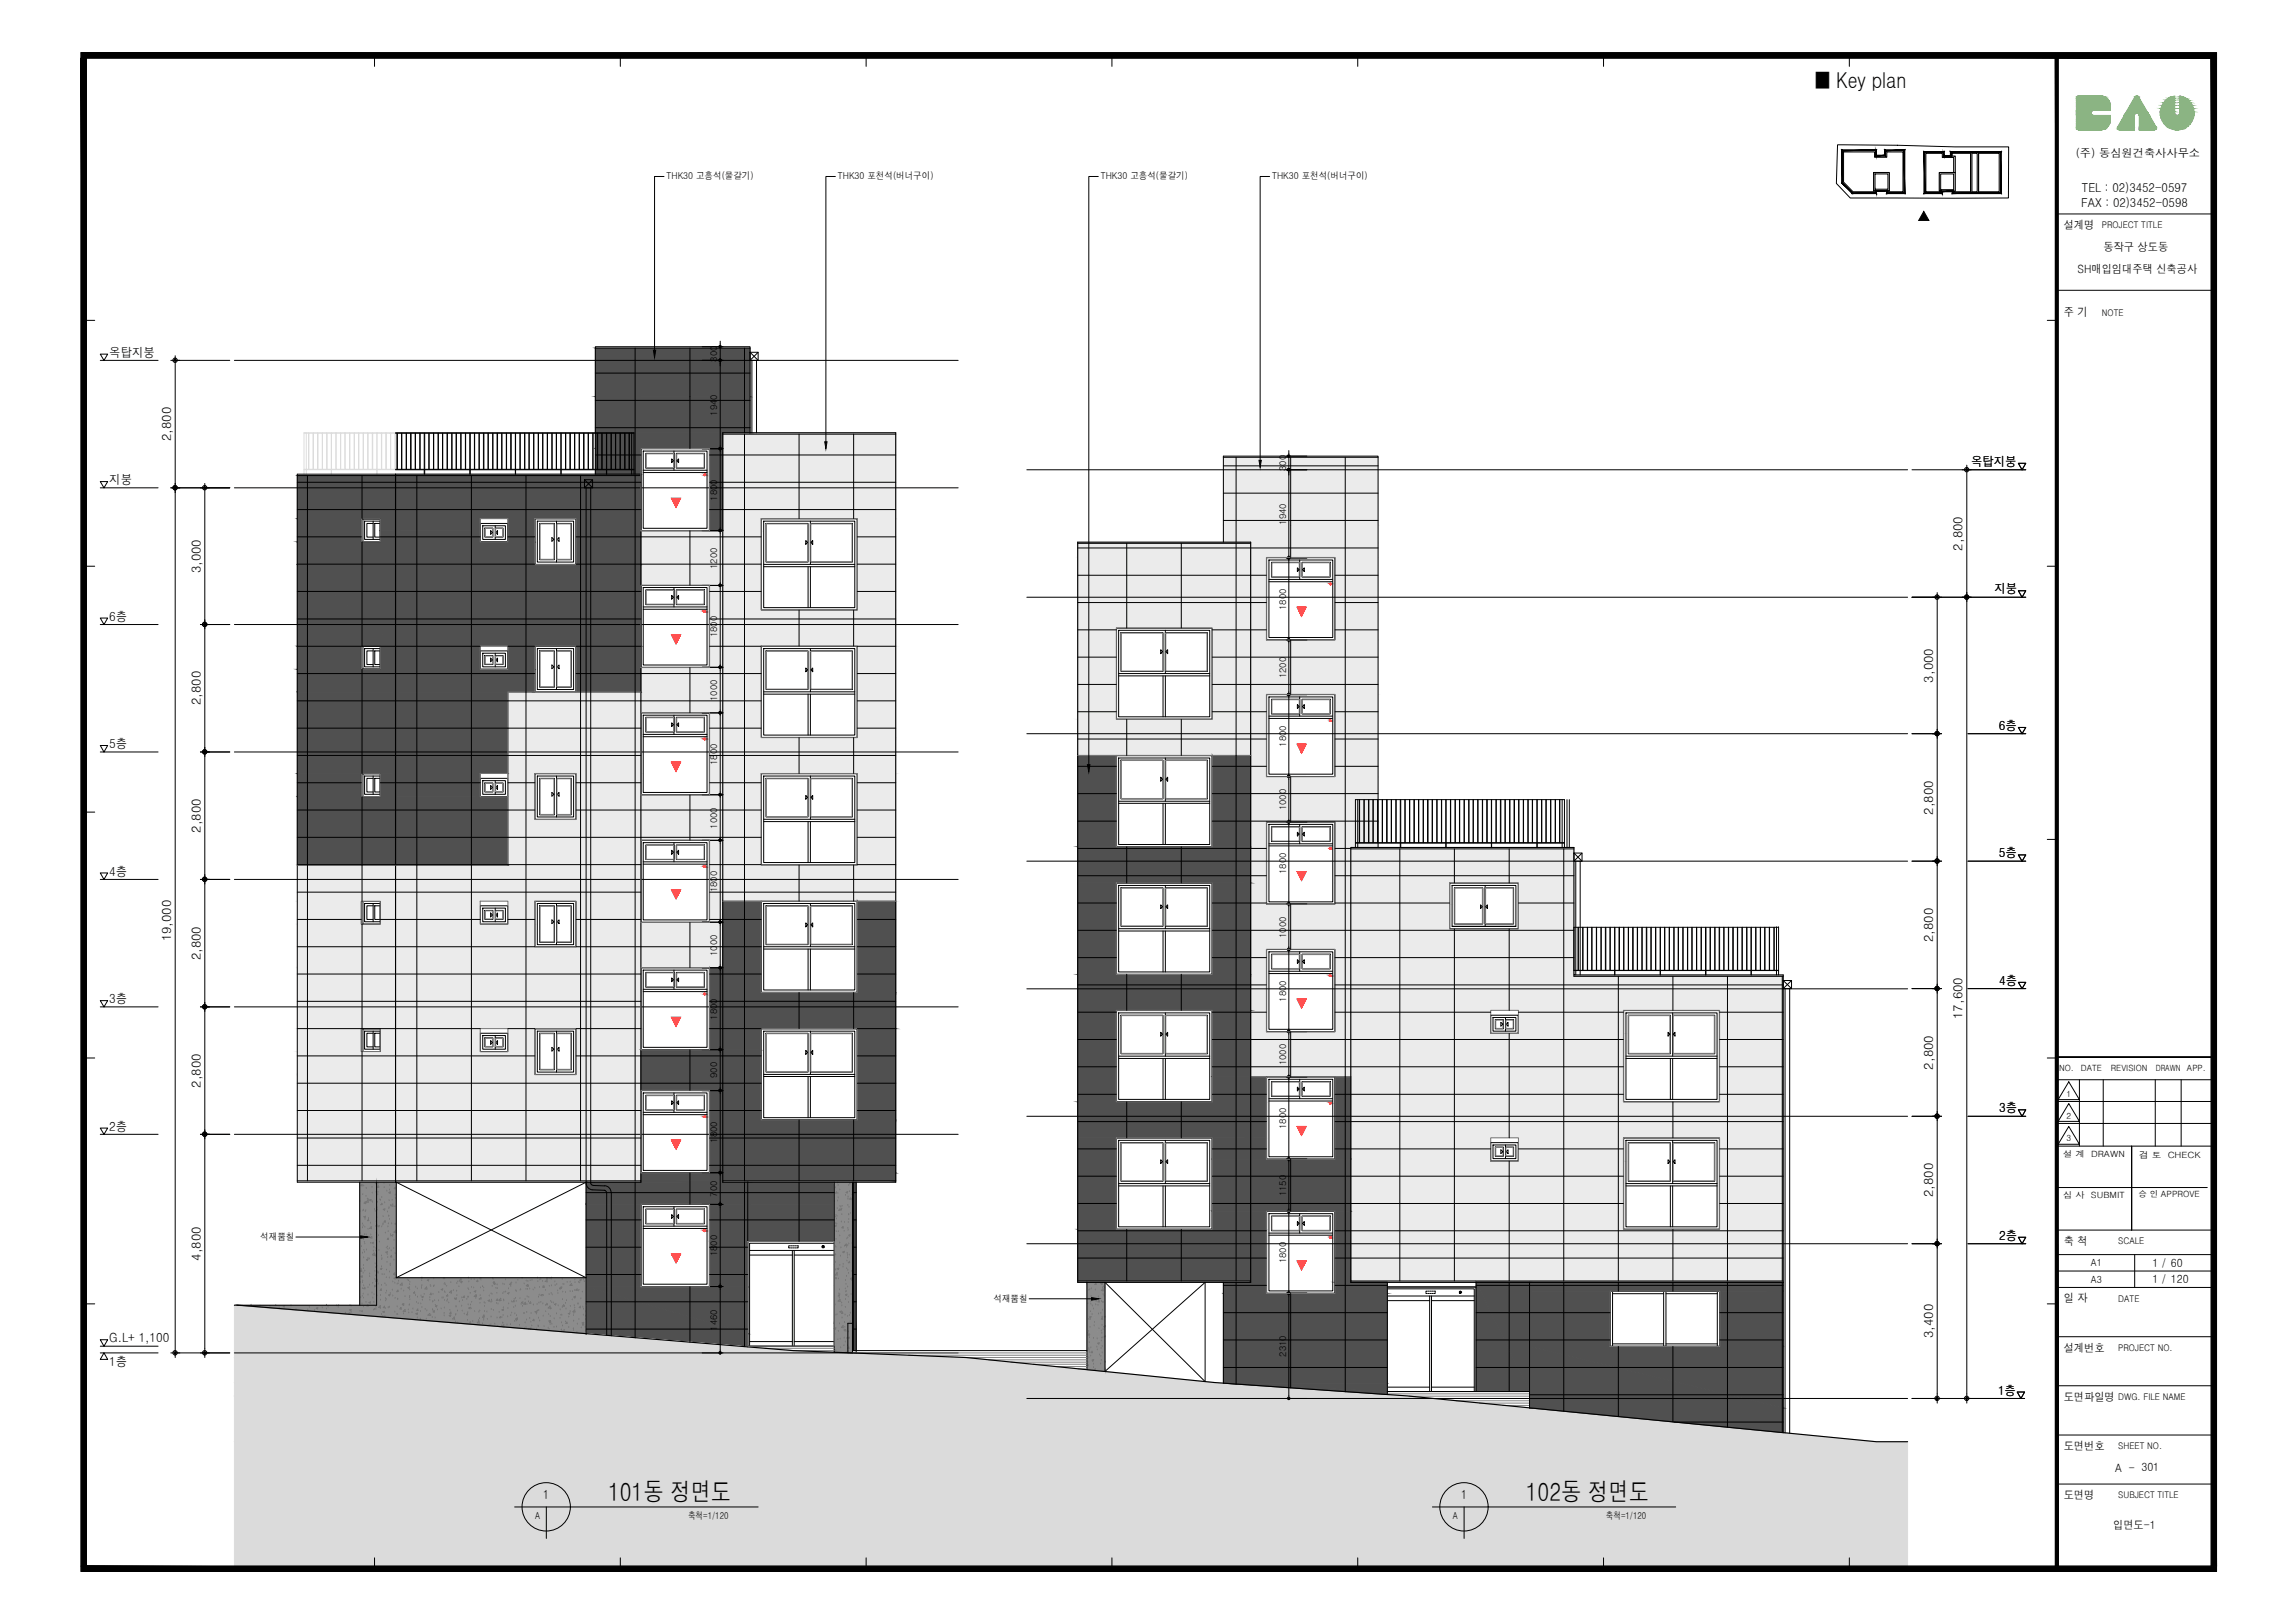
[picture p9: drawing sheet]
<svg xmlns="http://www.w3.org/2000/svg" width="420mm" height="297mm" viewBox="0 0 420 297" stroke-linecap="round" stroke-linejoin="round" font-family="sans-serif">
<defs><g id="words">
<g font-size="4.6">
<text x="111.3" y="274.7">101동 정면도</text>
<text x="279.3" y="274.7">102동 정면도</text>
</g>
<text font-size="4" x="332.3" y="16">■ Key plan</text>
<g font-size="2.3">
<text x="20" y="65.3">옥탑지붕</text>
<text x="31.4" y="80.8" transform="rotate(-90 31.4 80.8)">2,800</text>
<text x="20" y="88.6">지붕</text>
<text x="360.9" y="85.3">옥탑지붕</text>
<text x="359.3" y="100.8" transform="rotate(-90 359.3 100.8)">2,800</text>
<text x="36.8" y="104.9" transform="rotate(-90 36.8 104.9)">3,000</text>
<text x="20" y="113.6">6층</text>
<text x="365.2" y="108.6">지붕</text>
<text x="353.9" y="124.9" transform="rotate(-90 353.9 124.9)">3,000</text>
<text x="36.8" y="129.1" transform="rotate(-90 36.8 129.1)">2,800</text>
<text x="20" y="136.9">5층</text>
<text x="366" y="133.6">6층</text>
<text x="353.9" y="149.1" transform="rotate(-90 353.9 149.1)">2,800</text>
<text x="36.8" y="152.4" transform="rotate(-90 36.8 152.4)">2,800</text>
<text x="20" y="160.3">4층</text>
<text x="366" y="156.9">5층</text>
<text x="31.4" y="172.3" transform="rotate(-90 31.4 172.3)">19,000</text>
<text x="353.9" y="172.4" transform="rotate(-90 353.9 172.4)">2,800</text>
<text x="36.8" y="175.8" transform="rotate(-90 36.8 175.8)">2,800</text>
<text x="20" y="183.6">3층</text>
<text x="366" y="180.3">4층</text>
<text x="359.3" y="186.5" transform="rotate(-90 359.3 186.5)">17,600</text>
<text x="353.9" y="195.7" transform="rotate(-90 353.9 195.7)">2,800</text>
<text x="36.8" y="199.1" transform="rotate(-90 36.8 199.1)">2,800</text>
<text x="366" y="203.6">3층</text>
<text x="20" y="206.9">2층</text>
<text x="353.9" y="219.1" transform="rotate(-90 353.9 219.1)">2,800</text>
<text x="366" y="226.9">2층</text>
<text x="36.8" y="230.8" transform="rotate(-90 36.8 230.8)">4,800</text>
<text x="20" y="245.7">G.L+ 1,100</text>
<text x="353.9" y="244.9" transform="rotate(-90 353.9 244.9)">3,400</text>
<text x="20" y="249.9">1층</text>
<text x="365.8" y="255.3">1층</text>
<text x="99.5" y="274.4">1</text>
<text x="267.5" y="274.4">1</text>
</g>
<g font-size="2.2">
<text x="381.2" y="35.2">TEL : 02)3452-0597</text>
<text x="381" y="37.9">FAX : 02)3452-0598</text>
</g>
<g font-size="2.1">
<text x="380" y="28.7">(주) 동심원건축사사무소</text>
<text x="377.8" y="41.9">설계명</text>
<text x="385.1" y="45.9">동작구 상도동</text>
<text x="380.4" y="49.9">SH매입임대주택 신축공사</text>
<text x="377.8" y="57.9">주 기</text>
<text x="377.8" y="227.9">축 척</text>
<text x="394.1" y="231.8">1 / 60</text>
<text x="377.8" y="238.4">일 자</text>
<text x="394.1" y="234.8">1 / 120</text>
<text x="377.8" y="247.4">설계번호</text>
<text x="377.8" y="256.4">도면파일명</text>
<text x="377.8" y="265.4">도면번호</text>
<text x="387.2" y="269.4">A - 301</text>
<text x="377.8" y="274.4">도면명</text>
<text x="386.9" y="279.8">입면도-1</text>
</g>
<g font-size="1.8">
<text x="382.8" y="231.8">A1</text>
<text x="382.8" y="234.8">A3</text>
</g>
<g font-size="1.7">
<text x="122" y="32.9">THK30 고흥석(물갈기)</text>
<text x="153.4" y="32.9">THK30 포천석(버너구이)</text>
<text x="201.5" y="32.9">THK30 고흥석(물갈기)</text>
<text x="232.9" y="32.9">THK30 포천석(버너구이)</text>
<text x="384.8" y="41.7">PROJECT TITLE</text>
<text x="384.8" y="57.7">NOTE</text>
<text x="131.3" y="66.2" transform="rotate(-90 131.3 66.2)">300</text>
<text x="131.3" y="76.1" transform="rotate(-90 131.3 76.1)">1940</text>
<text x="235.4" y="86.2" transform="rotate(-90 235.4 86.2)">300</text>
<text x="131.3" y="91.7" transform="rotate(-90 131.3 91.7)">1800</text>
<text x="235.4" y="96.1" transform="rotate(-90 235.4 96.1)">1940</text>
<text x="131.3" y="104.1" transform="rotate(-90 131.3 104.1)">1200</text>
<text x="235.4" y="111.6" transform="rotate(-90 235.4 111.6)">1800</text>
<text x="131.3" y="116.6" transform="rotate(-90 131.3 116.6)">1800</text>
<text x="235.4" y="124.2" transform="rotate(-90 235.4 124.2)">1200</text>
<text x="131.3" y="128.3" transform="rotate(-90 131.3 128.3)">1000</text>
<text x="235.4" y="136.7" transform="rotate(-90 235.4 136.7)">1800</text>
<text x="131.3" y="140" transform="rotate(-90 131.3 140)">1800</text>
<text x="235.4" y="148.3" transform="rotate(-90 235.4 148.3)">1000</text>
<text x="131.3" y="151.6" transform="rotate(-90 131.3 151.6)">1000</text>
<text x="235.4" y="160" transform="rotate(-90 235.4 160)">1800</text>
<text x="131.3" y="163.3" transform="rotate(-90 131.3 163.3)">1800</text>
<text x="235.4" y="171.7" transform="rotate(-90 235.4 171.7)">1000</text>
<text x="131.3" y="175" transform="rotate(-90 131.3 175)">1000</text>
<text x="235.4" y="183.3" transform="rotate(-90 235.4 183.3)">1800</text>
<text x="131.3" y="186.6" transform="rotate(-90 131.3 186.6)">1800</text>
<text x="131.3" y="197.3" transform="rotate(-90 131.3 197.3)">900</text>
<text x="235.4" y="195" transform="rotate(-90 235.4 195)">1000</text>
<text x="131.3" y="209.1" transform="rotate(-90 131.3 209.1)">1800</text>
<text x="235.4" y="206.6" transform="rotate(-90 235.4 206.6)">1800</text>
<text x="131.3" y="219" transform="rotate(-90 131.3 219)">700</text>
<text x="235.4" y="218.9" transform="rotate(-90 235.4 218.9)">1150</text>
<text x="47.7" y="227">석재뿜칠</text>
<text x="387.8" y="227.7">SCALE</text>
<text x="131.3" y="230" transform="rotate(-90 131.3 230)">1800</text>
<text x="235.4" y="231.2" transform="rotate(-90 235.4 231.2)">1800</text>
<text x="181.9" y="238.3">석재뿜칠</text>
<text x="387.8" y="238.2">DATE</text>
<text x="131.3" y="243.5" transform="rotate(-90 131.3 243.5)">1460</text>
<text x="235.4" y="248.3" transform="rotate(-90 235.4 248.3)">2310</text>
<text x="387.8" y="247.2">PROJECT NO.</text>
<text x="387.8" y="256.2">DWG. FILE NAME</text>
<text x="387.8" y="265.2">SHEET NO.</text>
<text x="387.8" y="274.2">SUBJECT TITLE</text>
<text x="98" y="278">A</text>
<text x="126" y="278">축척=1/120</text>
<text x="266" y="278">A</text>
<text x="294" y="278">축척=1/120</text>
</g>
<g font-size="1.6">
<text x="377" y="196.1">NO.</text>
<text x="380.9" y="196.1">DATE</text>
<text x="386.4" y="196.1">REVISION</text>
<text x="394.7" y="196.1">DRAWN</text>
<text x="400.4" y="196.1">APP.</text>
<text x="378.3" y="200.7">1</text>
<text x="378.3" y="204.7">2</text>
<text x="378.3" y="208.9">3</text>
<text x="377.7" y="211.8">설 계</text>
<text x="382.8" y="211.8">DRAWN</text>
<text x="391.6" y="212">검 토</text>
<text x="396.9" y="212">CHECK</text>
<text x="377.7" y="219.3">심 사</text>
<text x="382.8" y="219.3">SUBMIT</text>
<text x="391.5" y="219.1">승 인 APPROVE</text>
</g>
</g></defs>
<g fill="#ebebeb" stroke="#ebebeb" stroke-width=".18">
<path d="M129.9 177.1h2.4z"/>
<path d="M247.3 225h79.2v9.4z"/>
<path d="M132.3 79.5l31.7 15.4v-15.4zM132.3 79.5l31.7 15.4h-31.7z"/>
<path d="M132.3 94.9l7 2.3v-2.3zM132.3 94.9l7 2.3h-7z"/>
<path d="M117.3 97.2l15 9.9v-9.9zM117.3 97.2l15 9.9h-15z"/>
<path d="M157 94.9l7 16.8v-16.8zM157 94.9l7 16.8h-7z"/>
<path d="M132.3 97.2l7 14.5v-14.5zM132.3 97.2l7 14.5h-7z"/>
<path d="M132.3 111.7l31.7 6.5v-6.5zM132.3 111.7l31.7 6.5h-31.7z"/>
<path d="M129.9 107.1l2.4 15.1v-15.1zM129.9 107.1l2.4 15.1h-2.4z"/>
<path d="M117.3 122.2l15 4.5v-4.5zM117.3 122.2l15 4.5h-15z"/>
<path d="M117.3 126.7l15 3.7v-3.7zM117.3 126.7l15 3.7h-15z"/>
<path d="M93 126.7l24.3 3.7v-3.7zM93 126.7l24.3 3.7h-24.3z"/>
<path d="M157 118.2l7 16.8v-16.8zM157 118.2l7 16.8h-7z"/>
<path d="M132.3 118.2l7 16.8v-16.8zM132.3 118.2l7 16.8h-7z"/>
<path d="M132.3 135l31.7 6.6v-6.6zM132.3 135l31.7 6.6h-31.7z"/>
<path d="M93 130.4l24.3 11.2v-11.2zM93 130.4l24.3 11.2h-24.3z"/>
<path d="M129.9 130.4l2.4 15.1v-15.1zM129.9 130.4l2.4 15.1h-2.4z"/>
<path d="M117.3 145.5l15 4.5v-4.5zM117.3 145.5l15 4.5h-15z"/>
<path d="M105.5 141.6l11.8 8.4v-8.4zM105.5 141.6l11.8 8.4h-11.8z"/>
<path d="M93 141.6l4.9 8.4v-8.4zM93 141.6l4.9 8.4h-4.9z"/>
<path d="M117.3 150l15 3.8v-3.8zM117.3 150l15 3.8h-15z"/>
<path d="M93 150l24.3 3.8v-3.8zM93 150l24.3 3.8h-24.3z"/>
<path d="M132.3 141.6l7 16.7v-16.7zM132.3 141.6l7 16.7h-7z"/>
<path d="M157 141.6l7 16.7v-16.7zM157 141.6l7 16.7h-7z"/>
<path d="M93 153.8l24.3 4.5v-4.5zM93 153.8l24.3 4.5h-24.3z"/>
<path d="M72.4 158.3l44.9 6.6v-6.6zM72.4 158.3l44.9 6.6h-44.9z"/>
<path d="M54.4 158.3l18 6.6v-6.6zM54.4 158.3l18 6.6h-18z"/>
<path d="M132.3 158.3l31.7 6.6v-6.6zM132.3 158.3l31.7 6.6h-31.7z"/>
<path d="M129.9 153.8l2.4 11.1v-11.1zM129.9 153.8l2.4 11.1h-2.4z"/>
<path d="M72.4 164.9l15.5 .1zM72.4 164.9l15.5 .1z"/>
<path d="M54.4 164.9l18 .1zM54.4 164.9l18 .1z"/>
<path d="M129.9 164.9l2.4 3.9v-3.9zM129.9 164.9l2.4 3.9h-2.4z"/>
<path d="M72.4 165l15.5 3.8v-3.8zM72.4 165l15.5 3.8h-15.5z"/>
<path d="M69.6 165l2.8 3.8v-3.8zM69.6 165l2.8 3.8h-2.8z"/>
<path d="M72.4 168.8l15.5 .3v-.3zM72.4 168.8l15.5 .3h-15.5z"/>
<path d="M69.6 168.8l2.8 .3v-.3zM69.6 168.8l2.8 .3h-2.8z"/>
<path d="M54.4 165l11.8 4.1v-4.1zM54.4 165l11.8 4.1h-11.8z"/>
<path d="M93 164.9l4.9 4.3v-4.3zM93 164.9l4.9 4.3h-4.9z"/>
<path d="M72.4 169.1l15.5 .1zM72.4 169.1l15.5 .1z"/>
<path d="M54.4 169.1l18 .1zM54.4 169.1l18 .1z"/>
<path d="M117.3 168.8l15 4.5v-4.5zM117.3 168.8l15 4.5h-15z"/>
<path d="M105.5 164.9l11.8 8.4v-8.4zM105.5 164.9l11.8 8.4h-11.8z"/>
<path d="M72.4 169.2l25.5 4.1v-4.1zM72.4 169.2l25.5 4.1h-25.5z"/>
<path d="M117.3 173.3l15 3.8v-3.8zM117.3 173.3l15 3.8h-15z"/>
<path d="M72.4 173.3l44.9 3.8v-3.8zM72.4 173.3l44.9 3.8h-44.9z"/>
<path d="M72.4 177.1h44.9zM72.4 177.1h44.9z"/>
<path d="M54.4 169.2l18 7.9v-7.9zM54.4 169.2l18 7.9h-18z"/>
<path d="M72.4 177.1l44.9 11.2v-11.2zM72.4 177.1l44.9 11.2h-44.9z"/>
<path d="M54.4 177.1l18 11.2v-11.2zM54.4 177.1l18 11.2h-18z"/>
<path d="M54.4 188.3h18zM54.4 188.3h18z"/>
<path d="M69.6 188.3l2.8 4.1v-4.1zM69.6 188.3l2.8 4.1h-2.8z"/>
<path d="M54.4 188.3l11.8 4.1v-4.1zM54.4 188.3l11.8 4.1h-11.8z"/>
<path d="M93 188.3l4.9 4.2v-4.2zM93 188.3l4.9 4.2h-4.9z"/>
<path d="M72.4 188.3l15.5 4.2v-4.2zM72.4 188.3l15.5 4.2h-15.5z"/>
<path d="M54.4 192.4l18 .1zM54.4 192.4l18 .1z"/>
<path d="M105.5 188.3l11.8 8.4v-8.4zM105.5 188.3l11.8 8.4h-11.8z"/>
<path d="M72.4 192.5l25.5 4.2v-4.2zM72.4 192.5l25.5 4.2h-25.5z"/>
<path d="M54.4 192.5l18 4.2v-4.2zM54.4 192.5l18 4.2h-18z"/>
<path d="M72.4 196.7l44.9 19.4v-19.4zM72.4 196.7l44.9 19.4h-44.9z"/>
<path d="M54.4 196.7l18 19.4v-19.4zM54.4 196.7l18 19.4h-18z"/>
<path d="M224 83.7l28.3 12.4v-12.4zM224 83.7l28.3 12.4h-28.3z"/>
<path d="M244.4 96.1h7.9zM244.4 96.1h7.9z"/>
<path d="M224 96.1h7.8zM224 96.1h7.8z"/>
<path d="M224 96.1l28.3 3.1v-3.1zM224 96.1l28.3 3.1h-28.3z"/>
<path d="M229 99.2l23.3 .2v-.2zM229 99.2l23.3 .2h-23.3z"/>
<path d="M229 99.4l23.3 2.6v-2.6zM229 99.4l23.3 2.6h-23.3z"/>
<path d="M197.3 99.4l31.7 2.6v-2.6zM197.3 99.4l31.7 2.6h-31.7z"/>
<path d="M229 102l2.8 12.9v-12.9zM229 102l2.8 12.9h-2.8z"/>
<path d="M197.3 102l31.7 12.9v-12.9zM197.3 102l31.7 12.9h-31.7z"/>
<path d="M244.4 102l7.9 15.1v-15.1zM244.4 102l7.9 15.1h-7.9z"/>
<path d="M229 114.9l2.8 2.2v-2.2zM229 114.9l2.8 2.2h-2.8z"/>
<path d="M229 117.1l23.3 10v-10zM229 117.1l23.3 10h-23.3z"/>
<path d="M229 127.1l2.8 4.6v-4.6zM229 127.1l2.8 4.6h-2.8z"/>
<path d="M221.9 114.9l7.1 16.8v-16.8zM221.9 114.9l7.1 16.8h-7.1z"/>
<path d="M197.3 114.9l7.1 16.8v-16.8zM197.3 114.9l7.1 16.8h-7.1z"/>
<path d="M229 131.7l2.8 6.6v-6.6zM229 131.7l2.8 6.6h-2.8z"/>
<path d="M197.3 131.7l31.7 6.6v-6.6zM197.3 131.7l31.7 6.6h-31.7z"/>
<path d="M244.4 127.1l7.9 15.1v-15.1zM244.4 127.1l7.9 15.1h-7.9z"/>
<path d="M229 138.3l2.8 3.9v-3.9zM229 138.3l2.8 3.9h-2.8z"/>
<path d="M229 142.2l23.3 8.2v-8.2zM229 142.2l23.3 8.2h-23.3z"/>
<path d="M244.4 150.4l7.9 4.7v-4.7zM244.4 150.4l7.9 4.7h-7.9z"/>
<path d="M247.3 155.4l40.8 6.2v-6.2zM247.3 155.4l40.8 6.2h-40.8z"/>
<path d="M244.4 155.1l2.9 6.5v-6.5zM244.4 155.1l2.9 6.5h-2.9z"/>
<path d="M247.3 161.6l18.1 3.9v-3.9zM247.3 161.6l18.1 3.9h-18.1z"/>
<path d="M244.4 161.6l2.9 3.9v-3.9zM244.4 161.6l2.9 3.9h-2.9z"/>
<path d="M229 150.4l2.8 15.1v-15.1zM229 150.4l2.8 15.1h-2.8z"/>
<path d="M278 161.6l10.1 8.4v-8.4zM278 161.6l10.1 8.4h-10.1z"/>
<path d="M247.3 165.5l18.1 4.5v-4.5zM247.3 165.5l18.1 4.5h-18.1z"/>
<path d="M229 165.5l18.3 4.5v-4.5zM229 165.5l18.3 4.5h-18.3z"/>
<path d="M247.3 170l40.8 3.7v-3.7zM247.3 170l40.8 3.7h-40.8z"/>
<path d="M229 170l18.3 3.7v-3.7zM229 170l18.3 3.7h-18.3z"/>
<path d="M247.3 173.7l40.8 4.7v-4.7zM247.3 173.7l40.8 4.7h-40.8z"/>
<path d="M247.3 178.4l40.8 .3v-.3zM247.3 178.4l40.8 .3h-40.8z"/>
<path d="M247.3 178.7h79.2zM247.3 178.7h79.2z"/>
<path d="M244.4 173.7l2.9 5v-5zM244.4 173.7l2.9 5h-2.9z"/>
<path d="M247.3 178.7l79.2 6.2v-6.2zM247.3 178.7l79.2 6.2h-79.2z"/>
<path d="M244.4 178.7l2.9 6.2v-6.2zM244.4 178.7l2.9 6.2h-2.9z"/>
<path d="M244.4 184.9l2.9 3.9v-3.9zM244.4 184.9l2.9 3.9h-2.9z"/>
<path d="M229 173.7l2.8 15.1v-15.1zM229 173.7l2.8 15.1h-2.8z"/>
<path d="M278 184.9l19.2 4.2v-4.2zM278 184.9l19.2 4.2h-19.2z"/>
<path d="M247.3 184.9l25.6 4.2v-4.2zM247.3 184.9l25.6 4.2h-25.6z"/>
<path d="M247.3 189.1l49.9 8v-8zM247.3 189.1l49.9 8h-49.9z"/>
<path d="M229 188.8l18.3 8.3v-8.3zM229 188.8l18.3 8.3h-18.3z"/>
<path d="M314.8 184.9l11.7 16.8v-16.8zM314.8 184.9l11.7 16.8h-11.7z"/>
<path d="M247.3 197.1l49.9 4.6v-4.6zM247.3 197.1l49.9 4.6h-49.9z"/>
<path d="M247.3 201.7l79.2 6.5v-6.5zM247.3 201.7l79.2 6.5h-79.2z"/>
<path d="M278 208.2l19.2 4.3v-4.3zM278 208.2l19.2 4.3h-19.2z"/>
<path d="M247.3 208.2l25.6 4.3v-4.3zM247.3 208.2l25.6 4.3h-25.6z"/>
<path d="M314.8 208.2l11.7 16.8v-16.8zM314.8 208.2l11.7 16.8h-11.7z"/>
<path d="M247.3 212.5l49.9 12.5v-12.5zM247.3 212.5l49.9 12.5h-49.9z"/>
<path d="M247.3 234.4h79.2zM247.3 225l79.2 9.4h-79.2z"/>
</g>
<!-- layer: A_ELE-8 -->
<g fill="#505050" stroke="#505050" stroke-width=".18">
<path d="M107.3 235.5h29.6v8.6z"/>
<path d="M270.2 234.7h9.8z"/>
<path d="M280 234.7h46.5z"/>
<path d="M270.2 234.7h9.8v20z"/>
<path d="M224 253.2h30v1.5z"/>
<path d="M280 246.4h46.5v11.3z"/>
<path d="M109 63.7l28.3 8.9v-8.9zM109 63.7l28.3 8.9h-28.3z"/>
<path d="M129.9 72.6h7.4zM129.9 72.6h7.4z"/>
<path d="M109 72.6h8.3zM109 72.6h8.3z"/>
<path d="M109 72.6l28.3 6.6v-6.6zM109 72.6l28.3 6.6h-28.3z"/>
<path d="M109 79.2l23.3 2.9v-2.9zM109 79.2l23.3 2.9h-23.3z"/>
<path d="M109 82.1l8.3 4.7v-4.7zM109 82.1l8.3 4.7h-8.3z"/>
<path d="M72.4 87l44.9 7.9v-7.9zM72.4 87l44.9 7.9h-44.9z"/>
<path d="M54.4 87l18 7.9v-7.9zM54.4 87l18 7.9h-18z"/>
<path d="M72.4 94.9l15.5 .1zM72.4 94.9l15.5 .1z"/>
<path d="M54.4 94.9l18 .1zM54.4 94.9l18 .1z"/>
<path d="M129.9 82.1l2.4 15.1v-15.1zM129.9 82.1l2.4 15.1h-2.4z"/>
<path d="M72.4 95l15.5 2.2v-2.2zM72.4 95l15.5 2.2h-15.5z"/>
<path d="M69.6 95l2.8 2.2v-2.2zM69.6 95l2.8 2.2h-2.8z"/>
<path d="M69.6 97.2l2.8 1.9v-1.9zM69.6 97.2l2.8 1.9h-2.8z"/>
<path d="M54.4 95l11.8 4.1v-4.1zM54.4 95l11.8 4.1h-11.8z"/>
<path d="M93 94.9l4.9 4.3v-4.3zM93 94.9l4.9 4.3h-4.9z"/>
<path d="M72.4 97.2l15.5 2v-2zM72.4 97.2l15.5 2h-15.5z"/>
<path d="M54.4 99.1l18 .1zM54.4 99.1l18 .1z"/>
<path d="M105.5 94.9l11.8 8.4v-8.4zM105.5 94.9l11.8 8.4h-11.8z"/>
<path d="M72.4 99.2l25.5 4.1v-4.1zM72.4 99.2l25.5 4.1h-25.5z"/>
<path d="M54.4 99.2l18 4.1v-4.1zM54.4 99.2l18 4.1h-18z"/>
<path d="M72.4 103.3l44.9 14.9v-14.9zM72.4 103.3l44.9 14.9h-44.9z"/>
<path d="M54.4 103.3l18 14.9v-14.9zM54.4 103.3l18 14.9h-18z"/>
<path d="M54.4 118.2l18 .1zM54.4 118.2l18 .1z"/>
<path d="M69.6 118.3l2.8 4.2v-4.2zM69.6 118.3l2.8 4.2h-2.8z"/>
<path d="M54.4 118.3l11.8 4.2v-4.2zM54.4 118.3l11.8 4.2h-11.8z"/>
<path d="M93 118.2l4.9 4.3v-4.3zM93 118.2l4.9 4.3h-4.9z"/>
<path d="M72.4 118.2l15.5 4.3v-4.3zM72.4 118.2l15.5 4.3h-15.5z"/>
<path d="M54.4 122.5h18zM54.4 122.5h18z"/>
<path d="M72.4 122.5l25.5 4.2v-4.2zM72.4 122.5l25.5 4.2h-25.5z"/>
<path d="M54.4 122.5l18 4.2v-4.2zM54.4 122.5l18 4.2h-18z"/>
<path d="M105.5 118.2l11.8 8.5v-8.5zM105.5 118.2l11.8 8.5h-11.8z"/>
<path d="M72.4 126.7l20.6 14.9v-14.9zM72.4 126.7l20.6 14.9h-20.6z"/>
<path d="M54.4 126.7l18 14.9v-14.9zM54.4 126.7l18 14.9h-18z"/>
<path d="M69.6 141.6l2.8 4.2v-4.2zM69.6 141.6l2.8 4.2h-2.8z"/>
<path d="M54.4 141.6l11.8 4.2v-4.2zM54.4 141.6l11.8 4.2h-11.8z"/>
<path d="M72.4 141.6l15.5 4.2v-4.2zM72.4 141.6l15.5 4.2h-15.5z"/>
<path d="M72.4 145.8l20.6 12.5v-12.5zM72.4 145.8l20.6 12.5h-20.6z"/>
<path d="M54.4 145.8l18 12.5v-12.5zM54.4 145.8l18 12.5h-18z"/>
<path d="M157 164.9l7 16.8v-16.8zM157 164.9l7 16.8h-7z"/>
<path d="M132.3 164.9l7 16.8v-16.8zM132.3 164.9l7 16.8h-7z"/>
<path d="M129.9 177.1l2.4 4.6v-4.6zM129.9 177.1l2.4 4.6h-2.4z"/>
<path d="M132.3 181.7l31.7 6.6v-6.6zM132.3 181.7l31.7 6.6h-31.7z"/>
<path d="M129.9 181.7l2.4 6.6v-6.6zM129.9 181.7l2.4 6.6h-2.4z"/>
<path d="M132.3 188.3l7 3.9v-3.9zM132.3 188.3l7 3.9h-7z"/>
<path d="M129.9 188.3l2.4 3.9v-3.9zM129.9 188.3l2.4 3.9h-2.4z"/>
<path d="M117.3 192.2l15 7.4v-7.4zM117.3 192.2l15 7.4h-15z"/>
<path d="M157 188.3l7 16.7v-16.7zM157 188.3l7 16.7h-7z"/>
<path d="M132.3 192.2l7 12.8v-12.8zM132.3 192.2l7 12.8h-7z"/>
<path d="M129.9 199.6l2.4 5.4v-5.4zM129.9 199.6l2.4 5.4h-2.4z"/>
<path d="M132.3 205l31.7 9.7v-9.7zM132.3 205l31.7 9.7h-31.7z"/>
<path d="M129.9 205l2.4 9.7v-9.7zM129.9 205l2.4 9.7h-2.4z"/>
<path d="M132.3 214.7l31.7 1.4v-1.4zM132.3 214.7l31.7 1.4h-31.7z"/>
<path d="M117.3 214.7l15 1.4v-1.4zM117.3 214.7l15 1.4h-15z"/>
<path d="M117.3 216.1l15 .3v-.3zM117.3 216.1l15 .3h-15z"/>
<path d="M136.9 216.4l15.8 4v-4zM136.9 216.4l15.8 4h-15.8z"/>
<path d="M107.3 216.4l29.6 4v-4zM107.3 216.4l29.6 4h-29.6z"/>
<path d="M136.9 220.4l15.8 6.8v-6.8zM136.9 220.4l15.8 6.8h-15.8z"/>
<path d="M129.9 220.4l7 6.8v-6.8zM129.9 220.4l7 6.8h-7z"/>
<path d="M129.9 227.2l7 8.3v-8.3zM129.9 227.2l7 8.3h-7z"/>
<path d="M107.3 220.4l10 15.1v-15.1zM107.3 220.4l10 15.1h-10z"/>
<path d="M107.3 235.5v8.6h29.6zM107.3 244.1h29.6v2.4z"/>
<path d="M156.1 216.4l.6 30.8v-30.8zM156.1 216.4l.6 30.8h-.6z"/>
<path d="M197.3 138.3l7.1 16.7v-16.7zM197.3 138.3l7.1 16.7h-7.1z"/>
<path d="M221.9 138.3l7.1 16.7v-16.7zM221.9 138.3l7.1 16.7h-7.1z"/>
<path d="M197.3 155l31.7 6.6v-6.6zM197.3 155l31.7 6.6h-31.7z"/>
<path d="M221.9 161.6l7.1 16.8v-16.8zM221.9 161.6l7.1 16.8h-7.1z"/>
<path d="M197.3 161.6l7.1 16.8v-16.8zM197.3 161.6l7.1 16.8h-7.1z"/>
<path d="M197.3 178.4l31.7 6.5v-6.5zM197.3 178.4l31.7 6.5h-31.7z"/>
<path d="M221.9 184.9l7.1 12.2v-12.2zM221.9 184.9l7.1 12.2h-7.1z"/>
<path d="M229 197.1l2.8 4.6v-4.6zM229 197.1l2.8 4.6h-2.8z"/>
<path d="M221.9 197.1l7.1 4.6v-4.6zM221.9 197.1l7.1 4.6h-7.1z"/>
<path d="M197.3 184.9l7.1 16.8v-16.8zM197.3 184.9l7.1 16.8h-7.1z"/>
<path d="M229 201.7l2.8 6.5v-6.5zM229 201.7l2.8 6.5h-2.8z"/>
<path d="M197.3 201.7l31.7 6.5v-6.5zM197.3 201.7l31.7 6.5h-31.7z"/>
<path d="M244.4 197.1l2.9 15.1v-15.1zM244.4 197.1l2.9 15.1h-2.9z"/>
<path d="M229 208.2l2.8 4v-4zM229 208.2l2.8 4h-2.8z"/>
<path d="M221.9 208.2l7.1 4v-4zM221.9 208.2l7.1 4h-7.1z"/>
<path d="M229 212.2l18.3 9.5v-9.5zM229 212.2l18.3 9.5h-18.3z"/>
<path d="M221.9 212.2l7.1 9.5v-9.5zM221.9 212.2l7.1 9.5h-7.1z"/>
<path d="M229 221.7l2.8 3.3v-3.3zM229 221.7l2.8 3.3h-2.8z"/>
<path d="M221.9 221.7l7.1 3.3v-3.3zM221.9 221.7l7.1 3.3h-7.1z"/>
<path d="M197.3 208.2l7.1 16.8v-16.8zM197.3 208.2l7.1 16.8h-7.1z"/>
<path d="M244.4 221.7l2.9 12.7v-12.7zM244.4 221.7l2.9 12.7h-2.9z"/>
<path d="M229 225l2.8 9.4v-9.4zM229 225l2.8 9.4h-2.8z"/>
<path d="M197.3 225l31.7 9.4v-9.4zM197.3 225l31.7 9.4h-31.7z"/>
<path d="M244.4 234.4l2.9 .3v-.3zM244.4 234.4l2.9 .3h-2.9z"/>
<path d="M244.4 234.7h9.6zM244.4 234.7h9.6z"/>
<path d="M270.2 234.7h9.8zM270.2 234.7h9.8z"/>
<path d="M280 234.7h46.5zM280 234.7h46.5z"/>
<path d="M270.2 234.7h9.8zM270.2 234.7h9.8z"/>
<path d="M229 234.4l2.8 .3v-.3zM229 234.4l2.8 .3h-2.8z"/>
<path d="M280 234.7l46.5 1.6v-1.6zM280 234.7l46.5 1.6h-46.5z"/>
<path d="M244.4 234.7l9.6 2v-2zM244.4 234.7l9.6 2h-9.6z"/>
<path d="M224 234.7l7.8 2v-2zM224 234.7l7.8 2h-7.8z"/>
<path d="M314.9 236.3l11.6 10.1v-10.1zM314.9 236.3l11.6 10.1h-11.6z"/>
<path d="M280 236.3l14.8 10.1v-10.1zM280 236.3l14.8 10.1h-14.8z"/>
<path d="M224 236.7l30 16.5v-16.5zM224 236.7l30 16.5h-30z"/>
<path d="M270.2 254.7h9.8zM270.2 234.7l9.8 20h-9.8z"/>
<path d="M224 253.2l22.2 1.5h7.8zM246.2 254.7h7.8v.5z"/>
<path d="M280 246.4v11.3h46.5zM280 257.7h46.5v4.5z"/>
</g>
<!-- layer: 254 -->
<g fill="#dbdbdb" stroke="#dbdbdb" stroke-width=".18">
<path d="M42.9 238.9l.4-.1z"/>
<path d="M42.9 263.9h306.3v22.7z"/>
<path d="M42.9 238.9l102.3 8.3zM42.9 238.9l102.3 8.3h-102.3z"/>
<path d="M42.9 247.2l134 1.3-31.7-1.3zM42.9 247.2l134 1.3h-134z"/>
<path d="M42.9 248.5l179.4 4.5-45.4-4.5zM42.9 248.5l179.4 4.5h-179.4z"/>
<path d="M42.9 253l214.8 2.5-35.4-2.5zM42.9 253l214.8 2.5h-214.8z"/>
<path d="M42.9 255.5l300.6 8.4-85.8-8.4zM42.9 255.5l300.6 8.4h-300.6z"/>
<path d="M42.9 286.6h306.3zM42.9 263.9l306.3 22.7h-306.3z"/>
</g>
<!-- layer: TEXT -->
<path d="M119.6 64.1h.4l-.2 1.3zM151 80.9h.4l-.2 1.2zM230.5 84.2h.4l-.2 1.4zM199.1 140h.4l-.2 1.3zM66 226.2l1.3 .2-1.3 .2zM199.8 237.5l1.4 .2-1.4 .3z" fill="#000" stroke="#000" stroke-width=".18"/>
<path d="M121.6 32.3h-1.8v31.8M152.9 32.3h-1.7v48.6M201.1 32.3h-1.8v107.7M232.4 32.3h-1.7v51.9M54.2 226.4h11.8M188.4 237.7h11.4" fill="none" stroke="#000" stroke-width=".18"/>
<!-- layer: S_ELE-9 -->
<g fill="#8c8c8c" stroke="#8c8c8c" stroke-width=".18">
<path d="M43.3 238.9h64v5.2z"/>
<path d="M199 234.7h3.3v16z"/>
<path d="M152.7 247.5l2.5 .1z"/>
<path d="M155.2 247.5l.9 .1z"/>
<path d="M68.9 216.4l3.6 17.4v-17.4zM68.9 216.4l3.6 17.4h-3.6z"/>
<path d="M68.9 233.8l38.4 5.1v-5.1zM68.9 233.8l38.4 5.1h-38.4z"/>
<path d="M199 234.7v16h3.3zM199 250.7h3.3v.3z"/>
<path d="M65.9 216.4l3 22.5v-22.5zM65.9 216.4l3 22.5h-3z"/>
<path d="M152.7 216.4l3.4 25.8v-25.8zM152.7 216.4l3.4 25.8h-3.4z"/>
<path d="M155.2 242.2l.9 5.3v-5.3zM155.2 242.2l.9 5.3h-.9z"/>
<path d="M152.7 242.2l2.5 5.3v-5.3zM152.7 242.2l2.5 5.3h-2.5z"/>
<path d="M155.2 247.5l.9 .1zM155.2 247.6h.9z"/>
</g>
<!-- layer: A-SOL251 -->
<g fill="none" stroke="#767676" stroke-width=".18">
<path d="M65.9 219.9h.1M66.3 216.7v.3h-.2l.2-.2M66.4 218.7h.1M66.6 217h.1M66.9 220v.2h-.2zM67 218.9h.1M67 217.5h.1M67.3 219.5h.1M67.4 219.6h.1M67.6 219.6l.3-.1-.1 .3zM68.1 219.9h.1M68.1 217.3h.1"/>
<path d="M68.1 218.4h.1M68.7 216.5h.3l-.1 .2zM68.9 218.2h.1M69.2 218.7h.1M69.2 217.2h.1M69.2 218.2h.1M69.2 216.7h.1M69.3 217l.1 .3h-.3zM69.5 219.6h.1M69.7 219.7h.1M69.9 219.2h.1M70.3 216.6h.1"/>
<path d="M70.3 217.4h.1M70.8 218h.1M71.2 218.3l.3-.2-.1 .3zM71.2 219.8h.1M71.3 218.4h.1M71.3 217.8h.1M71.4 217h.1M71.8 219.7h.1M72.3 218.7h.1M72.3 217.3l.1 .3h-.2zM72.4 219.3h.1M152.8 219.9h.1"/>
<path d="M152.9 217.4h.1M153.1 218.1l.1 .3h-.3zM153.3 219.8h.1M153.4 216.5h.1M153.4 218.4h.1M153.4 217h.1M153.4 219.2h.1M153.7 217.8h.1M154.8 218.8h.1M154.9 218.2l.3-.1-.1 .3zM155.2 219.5h.1M155.3 219.1h.1"/>
<path d="M155.4 217h.1M155.5 219.5h.1M155.5 218.1h.1M155.6 216.7h.1M155.6 216.6h.1M155.7 219.4h.1M156.1 218.5v.1M156.1 219.2l-.4 .3 .4 .1M46 238.9h.1M47.6 239.1h.1M49.4 239.1h.1M50.5 239h.1"/>
<path d="M51.1 239.4h.1M52.1 239l-.3 .1M52.1 239l-.1 .2-.2-.1M53.3 239h.1M54.2 239.7h.1M56.3 239.7h.1M56.6 239.3h.1M57.6 239.9h.1M57.9 239.4l.3-.1-.1 .3zM59 239.4h.1M59.8 239.6h.1M59.8 238.9h.1"/>
<path d="M60.1 239.2h.1M61.7 239h.1M61.9 239.3h.1M62 239h.1M64 239.7l.3-.1-.1 .3zM64.1 239h.1M64.3 239.1h.1M65.9 225.6v.1M65.9 240h.1M65.9 221.7h.1M65.9 234.7h.1M66 237.5h.1"/>
<path d="M66.1 233.6l.3-.1-.1 .3zM66.1 232.3h.1M66.2 228.2h.1M66.2 232.7v-.3l-.2 .3h.2M66.3 238.7h.1M66.3 237.2h.1M66.4 235.8h.1M66.4 224.7h.1M66.4 224h.1M66.4 229.4h.1M66.4 234.7h.1M66.4 234.4h.1"/>
<path d="M66.4 221.6h.1M66.5 233h.1M66.5 236.9h.1M66.5 224.4h.1M66.5 239.2h.1M66.5 231.6h.1M66.5 221.5h.1M66.5 226.9h.1M66.5 232.2h.1M66.5 237.6h.1M66.6 230.2h.1M66.6 235.3h.1"/>
<path d="M66.6 228.8h.1M66.6 222.7l.3-.1-.1 .2zM66.7 227.4h.1M66.7 226h.1M66.7 229.2h.1M66.8 224.6h.1M66.8 227.7h.1M66.8 232.6h.1M66.8 235.6v.3l-.2-.1 .2-.2M66.8 223.1h.1M66.9 221.7h.1M67 220.3h.1"/>
<path d="M67 221.6h.1M67 238.3h.1M67 220h.1M67 226h.1M67 220l.4-.3v.3zM67.1 228.8h.1M67.1 230.5l.3-.1-.1 .3zM67.2 230.7h.1M67.3 238.8l.1 .3h-.2zM67.4 237h.1M67.4 225h.1M67.4 230.3h.1"/>
<path d="M67.4 235.7h.1M67.5 223h.1M67.5 223.1v.3h-.2zM67.5 238.4l.3-.1v.2zM67.6 235.2h.1M67.6 230.4h.1M67.6 224.8l.4-.3v.4zM67.7 233.6h.1M67.7 233.2h.1M67.8 227.5h.1M67.8 223.9h.1M67.9 226h.1"/>
<path d="M68.1 236.6h.1M68.1 227.5l.3-.1-.1 .2zM68.1 226.6v-.3l-.3 .3h.3M68.2 220h.1M68.2 229.7l.3-.4 .1 .4zM68.2 234.9h.1M68.3 237.6h.1M68.4 229h.1M68.4 239.8h.1M68.4 238.4h.1M68.4 228.3h.1M68.5 236.9h.1"/>
<path d="M68.6 239.6h.1M68.6 235.5h.1M68.6 221.4h.1M68.6 235.3l.3-.1-.1 .3zM68.6 234.1h.1M68.7 232.7h.1M68.7 229.5l-.3 .2 .3 .1M68.7 229.5v.2M68.7 231.3h.1M68.7 221.7h.1M68.7 229.9h.1M68.7 233.5h.1"/>
<path d="M68.8 232h.1M68.8 224.5h.1M68.8 239.3h.1M68.8 239.6h.1M68.8 228.5h.1M68.8 228.9h.1M68.8 234.3h.1M68.9 227.1h.1M68.9 223.6h.1M68.9 225.7h.1M68.9 224.3h.1M68.9 225.9h.1"/>
<path d="M69 222.8h.1M69 226.4h.1M69 231.8h.1M69 237.2h.1M69 224.3h.1M69 232.7h.1M69 221.1h.1M69.1 221.4h.1M69.1 234.1v.4h-.4l.4-.4M69.1 220h.1M69.2 224.4l.3-.1-.1 .2zM69.2 232.7l.1 .3-.3-.1 .2-.2"/>
<path d="M69.2 235h.1M69.3 226.1h.1M69.3 239.3l.4 .1-.1-.5-.3 .4M69.4 228.9h.1M69.5 227.3h.1M69.6 236.1l.2-.2v.2M69.6 239.5h.1M69.6 236.1h.3M69.6 232.2l.3-.1-.1 .3zM69.7 238h.1M69.7 237.1h.1M69.8 231.9h.1"/>
<path d="M69.8 229.9h.1M69.8 235.2h.1M69.9 230.5h.1M69.9 224.5h.1M69.9 230.3h.1M69.9 220.2l.1 .3h-.3zM70 233.3h.1M70.1 224.2h.1M70.1 222.7h.1M70.1 224h.1M70.2 221.3l.3-.1-.1 .3zM70.3 233.3h.1"/>
<path d="M70.4 239.1v.2h-.2zM70.4 220.1h.1M70.5 235h.1M70.5 223.4l-.2 .2 .3 .1M70.5 239.5h.1M70.5 223.4l.1 .2M70.6 225.7h.1M70.6 237.7h.1M70.6 238.1h.1M70.6 236.7h.1M70.6 229.2l.3 .1v-.2l-.3 .1M70.7 235.3h.1"/>
<path d="M70.7 233.8h.1M70.7 237.8h.1M70.7 228.4h.1M70.8 232.5h.1M70.8 236.3h.1M70.9 231.1h.1M70.9 229.6h.1M70.9 228.2h.1M70.9 221.8h.1M71 226.8h.1M71 230.2h.1M71 228.6h.1"/>
<path d="M71 224.5h.1M71.1 225.4h.1M71.1 239.4h.1M71.1 226.6l-.2 .2 .2 .1M71.1 226.6v.2M71.1 224h.1M71.1 237l.3-.1-.1 .3zM71.1 222.6h.1M71.2 221.2h.1M71.2 222.5h.1M71.2 221h.1M71.2 239.3h.1"/>
<path d="M71.3 233.9h.1M71.3 239.2h.1M71.3 232.8h.1M71.3 223.2h.1M71.3 228.5h.1M71.4 231.6h.1M71.4 231.4h.1M71.4 236.7h.1M71.5 220.6h.1M71.5 226h.1M71.5 226.2h.1M71.6 220.7l.3-.4 .1 .5z"/>
<path d="M71.6 228.9h.1M71.7 229.8l-.3 .2M71.7 229.7v.3h-.2M71.7 226.1l.3-.1-.1 .2zM71.7 224h.1M71.8 236.1h.1M71.9 234.6h.1M71.9 237.2h.1M72.1 228.5h.1M72.1 227h.1M72.1 230.6h.1M72.1 225.5l.4-.3v.4z"/>
<path d="M72.1 233.9l.3-.1-.1 .3zM72.2 233.4h.1M72.2 233l.1 .2h-.3zM72.3 220.9h.1M72.3 234.8h.1M72.3 237.6h.1M72.3 224.1h.1M72.3 229.4h.1M72.4 224.1h.1M72.7 239.2h.1M72.7 235h.1M72.8 237.8h.1"/>
<path d="M72.8 236.3h.1M72.8 236.1l.1 .3h-.3zM72.9 235h.1M73 234.5h.1M73.3 239.4h.1M73.4 235.9h.1M73.5 239.6l-.1-.3-.2 .3h.3M73.6 235.2h-.3l.3-.4v.4M73.6 238.7l.3-.1v.2zM73.7 238.8h.1M73.8 240l.4-.4v.4zM73.9 238.9h.1"/>
<path d="M73.9 236.3h.1M74.2 237.3h.1M74.6 234.3h.1M74.7 235.7l.3-.2-.1 .3zM74.7 239.7h.1M74.8 234.4h.1M74.9 238.9h.1M75 237.5h.1M75 238.8h.1M75 236.1h.1M75 237.3h.1M75 235.1h.1"/>
<path d="M75 234.7h.1M75 237.9h.1M75.6 239.6h.1M75.9 236.4l-.2 .2 .2 .1M75.9 236.4v.2M76.1 237.1h.1M76.1 235.6h.1M76.2 238.4h.1M76.4 235.9h.1M76.4 237.4h.1M76.5 239.6v.3l-.2-.1 .2-.2M76.6 238.6h.1"/>
<path d="M77 238.6h.1M77.1 237.2h.1M77.2 235.8h.1M77.2 235.5h.1M77.2 234.4h.1M77.2 237.4l.3-.2-.1 .3zM77.2 233.9h.1M77.2 235.2h.1M77.2 234h.1M77.2 239.3h.1M77.3 238h.1M77.7 236.9h.1"/>
<path d="M77.8 239.6h.1M78.1 235.5l.1 .4h-.4zM78.1 239.9h.1M78.2 234.3l.3-.1-.1 .2zM78.7 237.5h.1M78.7 238h.1M78.8 235.2h.1M78.9 235.5h.1M78.9 236.6l.1 .3h-.3l.2-.2M79.2 239.7h.1M79.2 239.8h.1M79.2 238.3h.1"/>
<path d="M79.2 238.2h.1M79.3 236.9h.1M79.4 235.5h.1M79.4 234.1h.1M79.5 235.3h.1M79.6 238h.1M79.7 238.9h.1M79.7 239.1l.3-.2-.1 .3zM80.1 239.7h.1M80.3 238.1h.1M80.3 236.6h.1M80.8 239.6h.1"/>
<path d="M80.8 236l.3-.1-.1 .2zM80.9 237.6h.1M81.1 237.5h.1M81.2 234h.2M81.3 233.8l-.2 .2M81.3 235h.1M81.4 239.4h.1M81.4 238h.1M81.4 236.4h.1M81.4 233.8v.2M81.4 234.9h.1M81.5 236.6h.1"/>
<path d="M81.5 235.2h.1M81.8 235.4h.1M81.8 238.2h.1M81.9 237.9h.1M81.9 236.9l.1 .3h-.3zM82.2 238.5h.1M82.3 236.6l.3-.4 .1 .4zM82.4 239.8h.1M82.5 234.7h.1M83 236.2h.1M83.2 237.7h.1M83.3 237.7l.3-.1-.1 .2z"/>
<path d="M83.5 239.2h.1M83.5 239.1h.1M83.6 237.7h.1M83.6 236.3h.1M83.6 234.9h.1M83.6 237.1h.1M83.8 239.9h.1M83.8 234.6h.1M84 235.5h.1M84.1 234.5h.1M84.1 238.3h.1M84.3 234.6l.3-.1-.1 .3z"/>
<path d="M84.4 234v.3h-.2zM84.5 239.1h.1M84.6 237.5h.1M84.6 239.9h.1M84.7 238h.1M85 237.4v-.2l-.2 .2 .2 .1M85.5 237.8h.1M85.6 237.4h.1M85.7 235.8h.1M85.7 238.8h.1M85.8 237.4h.1M85.8 233.9h.1"/>
<path d="M85.8 236h.1M85.8 239.4l.3-.1-.1 .2zM85.8 234.6h.1M86.1 236.7h.1M86.1 238.8h.1M86.3 234.2h.1M86.3 239.5h.1M86.3 235.6h.1M86.3 238.3h.1M86.7 235.7h.1M86.8 234.2h.1M86.8 237.3l.4-.4v.4z"/>
<path d="M86.8 236.3l.3-.1-.1 .3zM87.1 237.6h.1M87.2 237.2h.1M87.5 234.5l-.1-.2-.2 .2 .3 .1M87.7 237.9h.1M87.8 239.9h.1M87.9 238.5h.1M87.9 234.1h.1M87.9 237.1h.1M88 235.7h.1M88 234.3h.1M88 234h.1"/>
<path d="M88 237.4l.1 .3h-.3l.2-.2M88.3 235.5h.1M88.5 235.7h.1M88.5 236.3h.1M88.6 238.4h.1M88.7 239.1h.1M88.8 238.5h.1M89.4 238l.2-.1v.3zM89.6 237.2h.1M89.9 238.3h.1M89.9 236.8h.1M89.9 239.6h.1"/>
<path d="M90 238h.1M90 238.3h.1M90.1 236.9h.1M90.1 235.4h.1M90.2 234h.1M90.3 234.1h.1M90.3 239.8h.1M90.4 235l.3-.1-.1 .2zM90.5 234.5v.3h-.2l.2-.2M90.8 235.8h.1M90.8 238l.2-.3 .1 .3M90.9 238.5h.1"/>
<path d="M90.9 238h.2M91 236.7h.1M91 235.2h.1M91 235.8h.1M91.2 238.7h.1M91.3 238l.4-.4v.4zM91.5 238.1h.1M91.9 239.7l.3-.1-.1 .3zM92.1 235h.1M92.1 236.8h.1M92.1 239.4h.1M92.2 237.9h.1"/>
<path d="M92.2 238.1h.1M92.3 236.5h.1M92.3 235.1h.1M92.5 234.2h.1M92.6 236.5h.1M92.9 236.7l.3-.1-.1 .2zM93 239.5h.1M93.1 235.9h.1M93.1 238.6h.1M93.5 235.4h.1M93.5 234.8v.3h-.2zM93.7 234.8h.1"/>
<path d="M93.7 238.3h.1M94.1 239.3h.1M94.1 238v.3h-.2zM94.1 237.8h.1M94.3 239.1h.1M94.4 237.6h.1M94.4 236.2h.1M94.5 234.8h.1M94.5 238.2h.1M94.5 236.3h.1M94.8 234.3h.1M95.2 237.7h.1"/>
<path d="M95.2 236.1h.1M95.3 236h.1M95.4 238.7h.1M95.4 233.8h.3M95.4 238.4l.3-.1v.2zM95.7 239.1h.1M95.8 238.7h.4v-.4l-.3 .4M96 235h.1M96.1 237.8h.1M96.3 236h.1M96.3 234.4h.1M96.5 238.8h.1"/>
<path d="M96.5 235.3l.3-.1-.1 .3zM96.5 237.4h.1M96.5 235.1l.1 .2h-.3zM96.6 236h.1M96.6 234.5h.1M96.8 238.3h.1M96.8 237.4h.1M97 235.9h.1M97.1 234.4h.1M97.2 238.5l-.1-.2-.2 .2h.3M97.4 234.3h.1M97.6 236.1h.1"/>
<path d="M97.6 238.8h.1M97.9 235.8h.1M98.3 238.8h.1M98.4 233.9h.1M98.4 239.9h.1M98.5 234.6h.1M98.6 237.4h.1M98.6 239.9h.1M98.7 238.5h.1M98.7 237h.1M98.7 235.6h.1M98.8 234.2h.1"/>
<path d="M99 234.1h.1M99 238.3h.1M99 237l.3-.1-.1 .3zM99.3 234.5h.1M99.4 238.6h.1M99.4 235.5h.1M99.5 237.1h.1M99.6 235.4l-.2 .2h.2M99.6 235.3v.3M99.8 234.5l.4 .1-.1-.4-.3 .4M99.9 236.2h.1M99.9 238.9h.1"/>
<path d="M100.1 238.5l.1 .3h-.2l.1-.3M100.2 233.8l-.2 .1 .2 .2 .1-.3M100.4 239.4h.3v-.4l-.3 .4M100.5 236.9h.1M100.6 235.4h.1M100.7 234h.1M100.8 239.6h.1M100.8 238.2h.1M100.9 236.7h.1M100.9 234.1h.1M100.9 239.5h.1M101 235.3h.1"/>
<path d="M101 233.9h.1M101 238.4h.1M101.1 237h.1M101.3 238.5h.1M101.5 238.7l.3-.1-.1 .2zM101.6 234.6h.1M101.6 235.3h.1M101.9 235.1h.1M102.1 236.3h.1M102.1 236.7h.1M102.2 239h.1M102.4 235.9h.3"/>
<path d="M102.6 239.7h.1M102.6 235.6l.3-.1-.1 .3zM102.6 235.6l-.2 .3M102.6 235.6v.3M102.9 239.3h.1M102.9 234.1h.1M103 237.9h.1M103 236.5h.1M103.1 235.1h.1M103.2 238.8v.3h-.2zM103.2 235.1h.1M103.4 239.1h.1"/>
<path d="M103.5 238.5h.1M103.5 236.6h.1M103.6 239.6h.1M103.7 238h.1M103.8 234.7h.1M104.4 236.4h.1M104.4 234.7h.1M104.4 239.1h.1M104.6 234.9l.1 .4-.4-.1zM104.8 237.9h.1M104.8 236.4h.1M105.1 237.4l.3-.2-.1 .3z"/>
<path d="M105.1 239h.1M105.2 237.6h.1M105.2 236.2h.1M105.2 239.4h.1M105.2 234.2h.1M105.3 234.7h.1M105.6 235.9l.1 .2h-.3zM105.8 238.6h.1M105.8 238.7h.1M105.9 236.3h.1M105.9 234.7h.1M106 236.1h.1"/>
<path d="M106.1 234.8h.1M106.1 234.3l.3-.2-.1 .3zM106.3 239.3l-.1-.2-.2 .2 .3 .1M106.3 237.7h.1M106.6 236.5h.1M106.7 239.2h.1M106.8 234.2h.1M106.8 239.6h.1M107 234.6h.1M107.3 238.7h.1M152.7 225.3h.1M152.8 235.3h.1"/>
<path d="M152.8 231.6h.1M152.8 233.9h.1M152.8 230.1h.1M152.8 224.4l.3-.2-.1 .3zM152.9 232.5h.1M152.9 229.7h.1M152.9 228.1h.1M152.9 233.5h.1M152.9 238.8h.1M152.9 231.1h.1M152.9 222.7h.1M153 229.7h.1"/>
<path d="M153 223.9h.1M153 232.4h.1M153 228.3h.1M153.1 226.8h.1M153.1 222.4h.1M153.1 233.8v.2h-.2zM153.1 225.4h.1M153.1 223.1h.1M153.2 224h.1M153.2 222.6h.1M153.3 221.2h.1M153.3 233h.1"/>
<path d="M153.3 233.3h-.4l.3-.3 .1 .4M153.3 232.2l.3-.1-.1 .3zM153.5 225.4h.1M153.5 234.1h.1M153.6 236.8h.1M153.7 237.6h.1M153.7 236.9v.3h-.3zM153.7 236.1h.1M153.7 227.5h.1M153.7 226.2h.1M153.7 231.6h.1M153.7 236.9h.1"/>
<path d="M153.8 220.8h.1M153.8 221.5l-.1-.2-.2 .2 .3 .1M153.8 238.2l-.4-.1 .4-.3v.4M153.8 221.3l.3-.1-.1 .2zM153.9 229.9h.1M154 228.4h.1M154 220.9h.1M154 223.6h.1M154.1 238.5h.1M154.1 222.3h.1M154.1 239h.1M154.2 220.8h.1"/>
<path d="M154.3 229.2l.3-.2-.1 .3zM154.3 231.9h.1M154.3 224.5l.1 .2h-.3l.2-.2M154.4 231.4h.1M154.5 225.3h.1M154.6 223.7h.1M154.6 228.1h.1M154.8 239.3h.1M154.8 235.9h.1M154.8 237l.3-.1-.1 .2zM154.8 237.8h.1M154.8 234.4h.1"/>
<path d="M154.8 236.4h.1M154.9 235h.1M154.9 236.3h.1M154.9 227.7l.1 .2h-.3zM155 233.6h.1M155 232.2h.1M155 228.3h.1M155.1 230.8h.1M155.1 226.7h.1M155.1 229.4h.1M155.1 229.7h.1M155.2 228h.1"/>
<path d="M155.2 230.2h.1M155.2 235.5h.1M155.2 226.6h.1M155.2 220.6h.1M155.2 232.5h.1M155.2 224.8h.1M155.3 225.2h.1M155.3 237.4h.1M155.3 223.7h.1M155.3 222.3h.1M155.3 233h.1M155.3 238.4h.1"/>
<path d="M155.3 226.1l.3-.1v.2zM155.4 223.2h.1M155.4 222.3h.1M155.4 227.7h.1M155.4 220.9h.1M155.5 229.7h.1M155.5 230.8l.1 .3h-.3zM155.7 222.1h.1M155.7 234.1h.1M155.8 236.9h.1M155.9 234.2h.1M155.9 232.7h.1"/>
<path d="M156 227.6h.1M156.1 234.1l-.2 .2h.2M156.1 233.8l-.3 .1 .2 .2 .1-.2M199.2 238.6h.1M199.3 236.1h.1M199.5 236.1h.1M199.7 238.7h.1M199.7 238.3h.1M199.8 237.3h.1M199.8 235.9h.1M200 239h.1M200.2 239.6h.1"/>
<path d="M200.5 238l.3-.1-.1 .2zM200.5 236.1h.1M200.6 238.8h.1M200.6 234.8l.1 .3h-.3zM201 238.9h.1M201.1 237.4h.1M201.2 238l.1 .3h-.3zM201.5 234.9l.3-.1-.1 .3zM201.7 238.2h.1M201.8 239.8h.1M201.8 235.7h.1M201.9 238.4h.1"/>
<path d="M202 235.8v.5l-.4-.1zM202 236.9h.1M202 238.3h.1M202 235.5h.1M202.1 237.2h.1M202.2 235.7h.1M63.2 240.3h.1M63.9 240.5h.1M64 240.4h.1M64.3 240.2h.1M66.2 240.1h.1M66.3 240.1h.1"/>
<path d="M69.8 240.6h.1M70.1 241h.1M70.1 240.1l.3-.1-.1 .2zM70.5 240.9h.1M72.3 240.2h.1M72.7 240.6h.1M72.8 240.6h.1M73.9 240.5h.1M74.8 240.3h.1M75.4 240.2h.1M76.1 240.4l.3-.1v.3zM76.4 241.2h.1"/>
<path d="M76.9 241.4h.1M77 240h.1M77 241.6h.1M78 241.4h.1M78.3 240.7l.4-.3v.3zM78.9 240.8h.1M79.1 241.1h.1M79.3 240.1l.2-.2v.2M79.3 240.1h.3M79.7 241.2h.1M81.3 240.8h.1M81.3 240.4h.1"/>
<path d="M82.2 240.7h.3v.2zM82.3 240.9h.1M82.6 240.4l-.1-.3-.2 .3h.3M83.2 241.4h-.3l.3-.4 .1 .5M83.4 241.9h.1M83.4 240.7h.1M83.5 240.5h.1M83.8 242.1h.1M85 240.5h.1M85.6 241.6h.1M85.6 240.4l-.2 .2 .2 .1M85.6 240.4v.2"/>
<path d="M85.6 240.2h.1M86 242.2h.1M86.1 242.1h.1M86.6 241.9h.1M86.9 240h.1M87.4 242.1l.3-.3v.3zM87.6 241.7h.1M87.7 240.2h.1M87.8 241.3h.1M88.3 242.3h.1M88.3 241.1l.3-.1-.1 .3zM88.5 241.6h.1"/>
<path d="M88.6 240.6l.1 .3h-.3l.2-.2M88.7 240h.1M89.1 240.1h.1M89.2 241.5h.1M89.6 242.6h.1M89.9 242.5h.1M89.9 241h.1M90.6 242.4h.1M91 242.8h.1M91 241.2h.1M91.4 240.2h.1M91.6 240.9l.1 .3h-.3z"/>
<path d="M91.8 242.7h.1M91.9 241.1h.1M91.9 242.8l.3-.4 .1 .5zM92.1 242.1h.1M92.1 240.7h.1M92.8 242.5h.1M92.9 241h.1M93.5 242.4h.1M93.5 240.8h.1M93.7 240.3h.1M94.2 241.9h.1M94.3 240.5h.1"/>
<path d="M94.4 241.4l.3-.1-.1 .3zM94.5 241.7h.1M94.6 240.8h.1M94.7 241.4v-.2l-.2 .2 .2 .1M95.1 242.6h.1M95.9 240.4h.1M96 240.4h.1M96 243.1h.1M96.1 242.1h.1M96.3 243h.1M96.4 241.6h.1M96.4 240.2h.1"/>
<path d="M96.7 243.2h.1M97 241.3h.1M97.1 243.2h-.2l.3-.2-.1 .3M97.2 242h.1M97.2 240.4h.1M97.4 242.7h.1M97.7 241.4l.1 .3h-.3l.2-.2M97.9 240.1l.3-.2v.3zM98.2 240.5h.1M98.2 243.2h.1M98.3 240.3h.1M98.5 242.7h.1"/>
<path d="M98.6 241.3h.1M98.6 242.8h.1M98.8 241.8h.1M99.4 240.9h.1M99.6 242.8h.1M99.9 240.1h.1M100.4 243.1h.1M100.4 240.6h.1M100.5 241.8l.3-.1-.1 .2zM100.5 243.3h.1M100.7 242.4h.1M100.7 241h.1"/>
<path d="M100.7 241.7l.1 .3h-.2zM101 242.4h.1M101.4 242.9h.1M101.5 241.4h.1M101.9 242.9h.1M101.9 240.5h.1M102.5 241.3h.1M102.7 240.7h.1M102.8 243.5h.1M102.8 243.4h.1M102.8 242.1h.1M102.9 240.7h.1"/>
<path d="M103 242.7h.1M103 243.5l.3-.1-.1 .2zM103.5 241.9h.1M103.8 242v.2h-.2zM104 240.4l.3-.1v.2zM104.1 241h.1M104.1 243h.1M104.4 240h.1M104.9 240.1l.3-.4 .1 .4zM105 243.2h.1M105 240.8h.1M105 241.8h.1"/>
<path d="M105 243.5h.1M105.1 240.4h.1M105.6 243.9h.1M105.7 242.4h.1M106 241.5h.1M106.4 243h.1M106.6 242.1l.3-.1-.1 .3zM106.8 242.2h.1M106.8 240.7h.1M106.9 242.5l-.1-.3-.2 .3h.3M107.1 242.9h.1M107.2 241.5h.1"/>
<path d="M107.2 243.7h.1M107.2 240.9h.1M107.3 240.1h.1M107.3 243.6h.1M152.9 244.2h.1M152.9 243.2l-.2-.1 .3-.1-.1 .3M153 240.7h.1M153 247.2h.1M153.2 240.6h.1M153.4 245.2h.1M153.5 243.7h.1M153.7 242.3h.1"/>
<path d="M153.7 240.1l.3-.2v.3zM153.8 245.1h.1M153.9 246.7h.1M154.2 241.2h.1M154.3 240.4l-.1-.3-.2 .3h.3M154.3 242.6l.1 .4h-.4zM154.5 246.3h.1M154.5 244.9h.1M154.5 243.5h.1M154.6 243.5h.1M154.6 242h.1M154.6 242.1h.1"/>
<path d="M154.7 242.9h.1M154.7 240.7h.1M154.8 245.6h.1M154.8 243.3l.1 .3-.3-.1 .2-.2M154.8 247.6l.1-.2v.2M155 245h.1M155.2 240.9h.1M155.2 246.3h.1M155.2 244.8l.3-.1-.1 .3zM155.3 247.3h.1M155.3 243.8h.1M155.4 246.8v-.3l-.2 .3h.3"/>
<path d="M155.5 240.7h.1M155.6 241.9h.1M155.7 240.3h.1M199 249.8l.1-.2 .1 .4h-.2M199.2 244h.1M199.2 249.4h.1M199.3 249.9h.1M199.3 243.7h.1M199.3 248.5h.1M199.3 241.5h.1M199.3 246.8h.1M199.4 247.1h.1"/>
<path d="M199.4 244.1l-.2 .2 .2 .1M199.4 244.1v.2M199.4 245.7h.1M199.5 244.8h.1M199.5 241h.3l-.1 .2zM199.5 244.3h.1M199.5 247.5h.1M199.5 242.9h.1M199.6 241.5h.1M199.6 240.1h.1M199.7 248.2h.1M199.7 246.7h.1"/>
<path d="M199.9 240.6h.1M199.9 247.3l.1 .3h-.2zM199.9 248.9l.3-.1-.1 .2zM200.1 249.2h.1M200.2 249.7h.1M200.2 244.9h.1M200.2 250.3h.1M200.3 242.7h.1M200.3 250.7l.2-.2 .1 .2M200.3 250.7h.3M200.4 242h.1M200.8 246.5h.1"/>
<path d="M200.9 245h.1M200.9 247.1h.1M200.9 245.8l.3-.1v.3l-.2-.2M201.1 240.5h.1M201.2 243.2h.1M201.3 248h.1M201.5 249.6h.1M201.5 248.2h.1M201.5 240.4h.1M201.6 246.8h.1M201.6 245.4h.1M201.6 243.6h.1"/>
<path d="M201.6 249h.1M201.7 244h.1M201.7 244.9h.1M201.7 242.6h.1M201.8 241.2h.1M201.8 247.6h.1M201.8 241h.1M201.8 246.4h.1M201.8 241.2l.1 .3-.3-.1 .2-.2M201.9 244.9h.1M202 243.3h.1M202 242.8l.3-.1-.1 .2z"/>
<path d="M202.2 244.6h.1M202.3 249.3h.1M202.3 244.5l-.1 .1M202.3 240.9l-.1 .1h.1"/>
</g>
<!-- layer: WID -->
<g fill="none" stroke="#000" stroke-width=".18">
<path d="M137.2 228.9h15.5M137.2 229.7h7.9M144.4 228.3v.1h.2M144.6 228h-.2v.1M144.8 228.4h.2M144.8 228h.2M145.1 228.9v17.5M145.1 228.4h.3M145.1 228h.3M145.4 229.7h7.3M145.4 228.9v17.5M145.5 228.4h.2"/>
<path d="M145.5 228h.2M145.9 228h.2v.1M146.1 228.3v.1h-.2M152.7 227.5h-15.5v18.9M152.7 227.2h-15.8v19.2h15.8M254 235.9h15.9v18.8M254 235.5h16.2v19.2h-8.5M254 237.2h15.9M254 238h7.7M261.1 236.6v.1h.2M261.3 236.3h-.2v.2M261.4 236.7h.2"/>
<path d="M261.4 236.3h.2M261.7 237.2v17.5M261.8 236.7h.2M261.8 236.3h.2M262.1 238h7.8M262.1 237.2v17.5M262.2 236.7h.2M262.2 236.3h.2M262.5 236.3h.2v.2M262.7 236.6v.1h-.2M137.2 245.5h7.9M145.4 245.5h7.3"/>
<path d="M254 253.9h7.7M254 254.7h7.7M262.1 253.9h7.8"/>
</g>
<!-- layer: SYM -->
<g fill="#000" stroke="#000" stroke-width=".18">
<path d="M150.6 228l-.1 .2h.2zM150.5 228.2h.2l-.1 .1zM150.6 228.3h.1v-.1z"/>
<path d="M150.7 228.2v.1h.1zM150.7 228.2h.2l-.1 .1z"/>
<path d="M150.8 228l-.1 .2h.2zM150.7 228h.1l-.1 .2zM150.6 228l.1 .2v-.2z"/>
<path d="M267.2 236.4v.1h.2zM267.2 236.5h.2l-.2 .1zM267.2 236.6l.2 .1v-.2z"/>
<path d="M267.4 236.5v.2zM267.4 236.5h.1l-.1 .1z"/>
<path d="M267.4 236.4v.1h.1zM267.4 236.3v.2zM267.2 236.4l.2 .1v-.2z"/>
</g>
<!-- layer: 251 -->
<g fill="none" stroke="#767676" stroke-width=".18">
<path d="M66.2 95h3.4v4.1h-3.4zM87.9 94.9h5.1v4.3h-5.1zM97.9 94.9h7.6v8.4h-7.6zM117.3 82.1h12.6v15.1h-12.6zM117.3 97.2h15M139.3 94.9h17.7v16.8h-17.7zM66.2 118.3h3.4v4.2h-3.4zM87.9 118.2h5.1v4.3h-5.1zM97.9 118.2h7.6v8.5h-7.6zM117.3 107.1h12.6v15.1h-12.6zM139.3 118.2h17.7v16.8h-17.7zM204.4 114.9h17.5v16.8h-17.5z"/>
<path d="M231.8 102h12.6v15.1h-12.6zM117.3 130.4h12.6v15.1h-12.6zM117.3 126.7h-24.3v31.6h-38.6M197.3 138.3h31.7M204.4 138.3h17.5v16.7h-17.5zM231.8 127.1h12.6v15.1h-12.6zM66.2 141.6h3.4v4.2h-3.4zM87.9 141.6h5.1v4.2h-5.1zM97.9 141.6h7.6v8.4h-7.6zM117.3 153.8h12.6v15h-12.6zM139.3 141.6h17.7v16.7h-17.7zM231.8 150.4h12.6v15.1h-12.6z"/>
<path d="M66.2 165h3.4v4.1h-3.4zM87.9 164.9h5.1v4.3h-5.1zM97.9 164.9h7.6v8.4h-7.6zM117.3 177.1h12.6v15.1h-12.6zM117.3 177.1h15M132.3 164.9h31.7M139.3 164.9h17.7v16.8h-17.7zM204.4 161.6h17.5v16.8h-17.5zM231.8 173.7h12.6v15.1h-12.6zM265.4 161.6h12.6v8.4h-12.6zM66.2 188.3h3.4v4.1h-3.4zM87.9 188.3h5.1v4.2h-5.1z"/>
<path d="M97.9 188.3h7.6v8.4h-7.6zM117.3 199.6h12.6v15.1h-12.6zM139.3 188.3h17.7v16.7h-17.7zM204.4 184.9h17.5v16.8h-17.5zM229 197.1h18.3M231.8 197.1h12.6v15.1h-12.6zM272.9 184.9h5.1v4.2h-5.1zM297.2 184.9h17.6v16.8h-17.6zM204.4 208.2h17.5v16.8h-17.5zM272.9 208.2h5.1v4.3h-5.1zM297.2 208.2h17.6v16.8h-17.6zM117.3 220.4h12.6v15.1h-12.6z"/>
<path d="M136.9 227.2h15.8v19.2h-15.8zM231.8 221.7h12.6v15h-12.6zM294.8 236.3h20.1v10.1h-20.1z"/>
</g>
<!-- layer: 7 -->
<path d="M156.7 216.4v31.2M220.6 234.7v18.2M270.2 234.7v20M136.9 246.4h15.8M156.1 247.2h42.9M254 254.7h26" fill="none" stroke="#000" stroke-width=".18"/>
<!-- layer: H -->
<g fill="none" stroke="#808080" stroke-width=".18">
<path d="M140.1 246.8h12.6M145.2 247.2h7.5M156.1 247.6h42.9M166.3 248h32.7M176.9 248.5h22.1M181 248.9h18M185.1 249.3h13.9M189.2 249.7h9.8M193.2 250.1h5.8M197.3 250.5h1.7M254 255.1h26M258 255.5h22"/>
<path d="M262.2 255.9h17.8M266.6 256.4h13.4M270.8 256.8h9.2M275.1 257.2h4.9"/>
</g>
<!-- layer: FIN -->
<g fill="none" stroke="#dcdcdc" stroke-width=".18">
<path d="M55.7 79.3h16.7M56.1 79.2v7.6M56.5 79.3v6.6M57.3 79.3v6.6M57.4 79.3v6.6M58.2 79.3v6.6M59 79.3v6.6M59.8 79.3v6.6M59.9 79.3v6.6M60.6 79.3v7.5M60.7 79.3v7.5M61.5 79.3v6.6"/>
<path d="M62.3 79.3v6.6M62.4 79.3v6.6M63.1 79.3v6.6M63.2 79.3v6.6M64 79.3v6.6M64.8 79.3v6.6M64.9 79.3v6.6M65.6 79.3v6.6M65.7 79.3v6.6M66.5 79.3v6.6M67.3 79.3v6.6M67.4 79.3v6.6"/>
<path d="M68.1 79.3v6.6M68.2 79.3v6.6M69 79.3v7.5M69.8 79.3v6.6M69.9 79.3v6.6M70.6 79.3v6.6M70.7 79.3v6.6M71.5 79.3v6.6M72.3 79.3v6.6M72.4 79.3v6.6M72.4 79.2h-16.7v7.6M55.7 85.9h16.7"/>
<path d="M55.7 86h16.7"/>
</g>
<g fill="none" stroke="#000" stroke-width=".18">
<path d="M72.4 79.2h43.7v7.6M72.4 79.3h43.7M72.7 79.3v6.6M72.8 79.3v6.6M73.5 79.3v6.6M73.6 79.3v6.6M74.4 79.3v6.6M75.2 79.3v6.6M75.3 79.3v6.6M76 79.3v6.6M76.1 79.3v6.6M76.9 79.3v6.6"/>
<path d="M77.7 79.3v7.5M77.8 79.3v7.5M78.5 79.3v6.6M78.6 79.3v6.6M79.4 79.3v6.6M80.2 79.3v6.6M81 79.3v6.6M81.1 79.3v6.6M81.9 79.3v6.6M82.7 79.3v6.6M83.5 79.3v6.6M83.6 79.3v6.6"/>
<path d="M84.4 79.3v6.6M85.2 79.3v6.6M86 79.3v7.5M86.1 79.3v7.5M86.9 79.3v6.6M87.7 79.3v6.6M88.5 79.3v6.6M88.6 79.3v6.6M89.4 79.3v6.6M90.2 79.3v6.6M91 79.3v6.6M91.1 79.3v6.6"/>
<path d="M91.8 79.3v6.6M91.9 79.3v6.6M92.7 79.3v6.6M93.5 79.3v6.6M93.6 79.3v6.6M94.3 79.3v7.5M94.4 79.3v7.5M95.2 79.3v6.6M96 79.3v6.6M96.1 79.3v6.6M96.8 79.3v6.6M96.9 79.3v6.6"/>
<path d="M97.7 79.3v6.6M98.5 79.3v6.6M98.6 79.3v6.6M99.3 79.3v6.6M100.2 79.3v6.6M101 79.3v6.6M101.8 79.3v6.6M101.9 79.3v6.6M102.7 79.3v7.5M103.5 79.3v6.6M103.6 79.3v6.6M104.3 79.3v6.6"/>
<path d="M104.4 79.3v6.6M105.2 79.3v6.6M106 79.3v6.6M106.1 79.3v6.6M106.8 79.3v6.6M106.9 79.3v6.6M107.7 79.3v6.6M108.5 79.3v6.6M108.6 79.3v6.6M109 63.7h28.3M109.3 79.3v6.6M109.4 79.3v6.6"/>
<path d="M110.2 79.3v6.6M111 79.3v7.5M111.1 79.3v7.5M111.9 79.3v6.6M112.7 79.3v6.6M113.5 79.3v6.6M113.6 79.3v6.6M114.4 79.3v6.6M115.2 79.3v6.6M115.6 79.2v7.6M132.3 79.5h31.7M54.4 87h62.9"/>
<path d="M72.4 85.9h43.7M72.4 86h43.7M197.3 99.4h31.7M224 83.7h28.3M247.3 155.4h40.8M248.1 155.1v-8.8h38.3v8.8M248.1 154.2h38.3M248.1 154.3h38.3M248.6 146.3v8.8M248.9 146.3v7.9M249.7 146.3v7.9M249.8 146.3v7.9"/>
<path d="M250.6 146.3v7.9M251.4 146.3v7.9M252.2 146.3v7.9M252.3 146.3v7.9M253.1 146.3v7.9M253.9 146.3v7.9M254.7 146.3v7.9M255.6 146.3v7.9M256.4 146.3v8.8M257.2 146.3v7.9M258 146.3v7.9M258.1 146.3v7.9"/>
<path d="M258.9 146.3v7.9M259.7 146.3v7.9M260.5 146.3v7.9M260.6 146.3v7.9M261.4 146.3v7.9M262.2 146.3v7.9M263 146.3v7.9M263.1 146.3v7.9M263.9 146.3v7.9M264.7 146.3v8.8M265.5 146.3v7.9M265.6 146.3v7.9"/>
<path d="M266.4 146.3v7.9M267.2 146.3v7.9M268 146.3v7.9M268.1 146.3v7.9M268.9 146.3v7.9M269.7 146.3v7.9M270.5 146.3v7.9M270.6 146.3v7.9M271.4 146.3v7.9M272.2 146.3v7.9M272.3 146.3v7.9M273 146.3v8.8"/>
<path d="M273.9 146.3v7.9M274.7 146.3v7.9M274.8 146.3v7.9M275.5 146.3v7.9M275.6 146.3v7.9M276.4 146.3v7.9M277.2 146.3v7.9M277.3 146.3v7.9M278 146.3v7.9M278.1 146.3v7.9M278.9 146.3v7.9M279.7 146.3v7.9"/>
<path d="M279.8 146.3v7.9M280.5 146.3v7.9M280.6 146.3v7.9M281.4 146.3v8.8M282.2 146.3v7.9M282.3 146.3v7.9M283 146.3v7.9M283.1 146.3v7.9M283.9 146.3v7.9M284.7 146.3v7.9M284.8 146.3v7.9M285.5 146.3v7.9"/>
<path d="M285.6 146.3v7.9M286 146.3v8.8M286.9 146.3v8.8M287.3 146.3v8.8M288.1 178.4v.3h38.4M288.1 177.6h37.5M288.9 169.7v7.9M289 169.7v7.9M289.8 169.7v7.9M290.6 169.7v7.9M291.4 169.7v7.9M291.5 169.7v7.9"/>
<path d="M292.3 169.7v7.9M293.1 169.7v7.9M293.9 169.7v7.9M294 169.7v7.9M294.8 169.7v7.9M295.6 169.7v8.7M296.4 169.7v7.9M296.5 169.7v7.9M297.3 169.7v7.9M298.1 169.7v7.9M298.9 169.7v7.9M299 169.7v7.9"/>
<path d="M299.7 169.7v7.9M299.8 169.7v7.9M300.6 169.7v7.9M301.4 169.7v7.9M301.5 169.7v7.9M302.2 169.7v7.9M302.3 169.7v7.9M303.1 169.7v7.9M303.9 169.7v8.7M304 169.7v8.7M304.7 169.7v7.9M304.8 169.7v7.9"/>
<path d="M305.6 169.7v7.9M306.4 169.7v7.9M306.5 169.7v7.9M307.2 169.7v7.9M307.3 169.7v7.9M308.1 169.7v7.9M308.9 169.7v7.9M309 169.7v7.9M309.7 169.7v7.9M309.8 169.7v7.9M310.6 169.7v7.9M311.4 169.7v7.9"/>
<path d="M311.5 169.7v7.9M312.2 169.7v8.7M312.3 169.7v8.7M313.1 169.7v7.9M313.9 169.7v7.9M314 169.7v7.9M314.7 169.7v7.9M314.8 169.7v7.9M315.6 169.7v7.9M316.4 169.7v7.9M316.5 169.7v7.9M317.2 169.7v7.9"/>
<path d="M317.3 169.7v7.9M318.1 169.7v7.9M318.9 169.7v7.9M319 169.7v7.9M319.8 169.7v7.9M320.6 169.7v8.7M321.4 169.7v7.9M321.5 169.7v7.9M322.3 169.7v7.9M323.1 169.7v7.9M323.9 169.7v7.9M324 169.7v7.9"/>
<path d="M324.8 169.7v7.9M325.2 169.6v8.8M325.6 169.6v8.8M325.6 169.7h-37.5v7.9h37.5M54.4 216.1h62.9M132.3 216.1h31.7M197.3 234.4h31.7M247.3 234.4h79.2"/>
</g>
<!-- layer: ETC -->
<g fill="#f33" stroke="#f33" stroke-width=".18">
<path d="M122.9 229.5h1.7l-.8 1.6z"/>
<path d="M128.9 225.2h.2z"/>
<path d="M128.9 225.3h.2z"/>
<path d="M129 225.3h.1z"/>
<path d="M122.9 208.7h1.7l-.8 1.6z"/>
<path d="M128.9 204.3h.2z"/>
<path d="M128.9 204.5h.2z"/>
<path d="M129 204.5h.1z"/>
<path d="M122.9 186.2h1.7l-.8 1.6z"/>
<path d="M128.9 181.9h.2z"/>
<path d="M128.9 182h.2z"/>
<path d="M129 182h.1z"/>
<path d="M122.9 162.9h1.7l-.8 1.6z"/>
<path d="M128.9 158.6h.2z"/>
<path d="M129 158.7h.1z"/>
<path d="M122.9 139.5h1.7l-.8 1.7z"/>
<path d="M128.9 135.3h.2z"/>
<path d="M122.9 116.2h1.7l-.8 1.7z"/>
<path d="M128.9 112h.2z"/>
<path d="M129 112h.1z"/>
<path d="M122.9 91.2h1.7l-.8 1.6z"/>
<path d="M128.9 87h.2z"/>
<path d="M129 87h.1z"/>
<path d="M237.5 230.8h1.6l-.8 1.6z"/>
<path d="M243.5 226.4h.1z"/>
<path d="M243.5 226.4h.2z"/>
<path d="M243.5 226.6h.1z"/>
<path d="M237.5 206.2h1.6l-.8 1.6z"/>
<path d="M243.5 202h.1z"/>
<path d="M237.5 182.8h1.6l-.8 1.7z"/>
<path d="M243.4 178.6h.3z"/>
<path d="M243.5 178.7h.1z"/>
<path d="M237.5 159.5h1.6l-.8 1.7z"/>
<path d="M243.5 155.2h.2z"/>
<path d="M243.5 155.4h.1z"/>
<path d="M237.5 136.2h1.6l-.8 1.6z"/>
<path d="M243.5 131.8h.1z"/>
<path d="M243.5 131.8h.2z"/>
<path d="M243.5 132h.1z"/>
<path d="M237.5 111.1h1.6l-.8 1.7z"/>
<path d="M243.5 107h.1z"/>
<path d="M129 225.1h.1zM129 225.1h.1z"/>
<path d="M129 225.1h.1zM128.9 225.1h.2zM128.9 225.1h.2zM128.9 225.1h.2z"/>
<path d="M128.9 225.1l.2 .1zM128.9 225.1l.2 .1zM128.9 225.2h.2zM128.9 225.2h.2z"/>
<path d="M128.9 225.2h.2zM128.9 225.2h.2zM128.9 225.2h.2zM128.9 225.2h.2zM128.9 225.2h.2z"/>
<path d="M128.9 225.2h.2zM128.9 225.2h.2zM128.9 225.2h.2zM128.9 225.2h.2zM128.9 225.2h.2zM128.9 225.2h.2z"/>
<path d="M128.9 225.2l.2 .1zM128.9 225.2l.2 .1zM128.9 225.3h.2zM128.9 225.3h.2zM128.9 225.3h.2zM128.9 225.3h.2zM128.9 225.3h.2zM128.9 225.3h.2z"/>
<path d="M128.9 225.3h.2zM128.9 225.3h.2zM128.9 225.3h.2z"/>
<path d="M128.9 225.3h.2zM128.9 225.3h.2zM128.9 225.3h.2z"/>
<path d="M128.9 225.3h.2zM128.9 225.3h.2z"/>
<path d="M128.9 225.3h.2zM128.9 225.3h.2zM128.9 225.3h.2zM128.9 225.3h.2zM128.9 225.3h.2zM128.9 225.3h.2zM128.9 225.3h.2z"/>
<path d="M129 204.3h.1zM129 204.3h.1z"/>
<path d="M129 204.3h.1zM128.9 204.3h.2zM128.9 204.3h.2zM128.9 204.3h.2zM128.9 204.3h.2zM128.9 204.3h.2z"/>
<path d="M128.9 204.3h.2zM128.9 204.3h.2z"/>
<path d="M128.9 204.3h.2zM128.9 204.3h.2zM128.9 204.3h.2zM128.9 204.3h.2zM128.9 204.3h.2z"/>
<path d="M128.9 204.3l.2 .1zM128.9 204.3l.2 .1zM128.9 204.4h.2zM128.9 204.4h.2zM128.9 204.4h.2zM128.9 204.4h.2zM128.9 204.4h.2zM128.9 204.4h.2z"/>
<path d="M128.9 204.4h.2zM128.9 204.4h.2zM128.9 204.4h.2zM128.9 204.4h.2zM128.9 204.4h.2zM128.9 204.4h.2z"/>
<path d="M128.9 204.4l.2 .1zM128.9 204.4l.2 .1zM128.9 204.5h.2z"/>
<path d="M128.9 204.5h.2zM128.9 204.5h.2zM128.9 204.5h.2z"/>
<path d="M128.9 204.5h.2zM128.9 204.5h.2z"/>
<path d="M128.9 204.5h.2zM128.9 204.5h.2zM128.9 204.5h.2zM128.9 204.5h.2zM128.9 204.5h.2zM128.9 204.5h.2zM128.9 204.5h.2z"/>
<path d="M129 181.8h.1zM129 181.8h.1zM128.9 181.8h.2z"/>
<path d="M129 181.8h.1zM128.9 181.8h.2zM128.9 181.8h.2zM128.9 181.8h.2zM128.9 181.8h.2zM128.9 181.8h.2zM128.9 181.8h.2z"/>
<path d="M128.9 181.8l.2 .1zM128.9 181.8l.2 .1zM128.9 181.9h.2zM128.9 181.9h.2z"/>
<path d="M128.9 181.9h.2zM128.9 181.9h.2zM128.9 181.9h.2zM128.9 181.9h.2z"/>
<path d="M128.9 181.9h.2zM128.9 181.9h.2zM128.9 181.9h.2zM128.9 181.9h.2zM128.9 181.9h.2zM128.9 181.9h.2zM128.9 181.9h.2zM128.9 181.9h.2z"/>
<path d="M128.9 181.9h.2zM128.9 181.9h.2zM128.9 181.9h.2zM128.9 181.9h.2zM128.9 181.9h.2zM128.9 181.9h.2zM128.9 181.9h.2z"/>
<path d="M128.9 181.9l.2 .1zM128.9 181.9l.2 .1z"/>
<path d="M128.9 182h.2zM128.9 182h.2zM128.9 182h.2zM128.9 182h.2zM128.9 182h.2zM128.9 182h.2z"/>
<path d="M128.9 182h.2zM128.9 182h.2zM128.9 182h.2z"/>
<path d="M129 158.5h.1zM129 158.5h.1z"/>
<path d="M129 158.5h.1zM129 158.5h.1zM128.9 158.5h.2zM128.9 158.5h.2zM128.9 158.5h.2zM128.9 158.5h.2zM128.9 158.5h.2zM128.9 158.5h.2z"/>
<path d="M128.9 158.5h.2zM128.9 158.5h.2z"/>
<path d="M128.9 158.5h.2zM128.9 158.5h.2zM128.9 158.5h.2z"/>
<path d="M128.9 158.5h.2zM128.9 158.5h.2zM128.9 158.5h.2zM128.9 158.5h.2zM128.9 158.5h.2z"/>
<path d="M128.9 158.5l.2 .1zM128.9 158.5l.2 .1zM128.9 158.6h.2zM128.9 158.6h.2zM128.9 158.6h.2zM128.9 158.6h.2z"/>
<path d="M128.9 158.6h.2zM128.9 158.6h.2zM128.9 158.6h.2zM128.9 158.6h.2zM128.9 158.6h.2zM128.9 158.6h.2zM128.9 158.6h.2z"/>
<path d="M128.9 158.6l.2 .1zM128.9 158.6l.2 .1z"/>
<path d="M128.9 158.7h.2zM128.9 158.7h.2zM128.9 158.7h.2zM128.9 158.7h.2zM128.9 158.7h.2zM128.9 158.7h.2zM128.9 158.7h.2zM128.9 158.7h.2z"/>
<path d="M128.9 158.7h.2zM128.9 158.7h.2z"/>
<path d="M129 135.1h.1zM129 135.1h.1z"/>
<path d="M129 135.1h.1zM128.9 135.1h.2z"/>
<path d="M128.9 135.1l.2 .1zM128.9 135.1l.2 .1zM128.9 135.2h.2zM128.9 135.2h.2zM128.9 135.2h.2zM128.9 135.2h.2z"/>
<path d="M128.9 135.2h.2zM128.9 135.2h.2z"/>
<path d="M128.9 135.2h.2zM128.9 135.2h.2zM128.9 135.2h.2z"/>
<path d="M128.9 135.2h.2zM128.9 135.2h.2zM128.9 135.2h.2zM128.9 135.2h.2zM128.9 135.2h.2z"/>
<path d="M128.9 135.2l.2 .1zM128.9 135.2l.2 .1zM128.9 135.3h.2zM128.9 135.3h.2zM128.9 135.3h.2zM128.9 135.3h.2zM128.9 135.3h.2zM128.9 135.3h.2z"/>
<path d="M128.9 135.3h.2zM128.9 135.3h.2zM128.9 135.3h.2zM128.9 135.3h.2z"/>
<path d="M128.9 135.3h.2zM128.9 135.3h.2zM128.9 135.3h.2zM128.9 135.3h.2z"/>
<path d="M128.9 135.3h.2zM128.9 135.3h.2zM128.9 135.3h.2zM128.9 135.3h.2zM128.9 135.3h.2zM128.9 135.3h.2zM128.9 135.3h.2zM128.9 135.3h.2zM128.9 135.3h.2z"/>
<path d="M129 135.3h.1zM129 135.3l.1 .1z"/>
<path d="M129 111.8h.1zM129 111.8h.1z"/>
<path d="M129 111.8h.1zM128.9 111.8h.2zM128.9 111.8h.2zM128.9 111.8h.2z"/>
<path d="M128.9 111.8h.2zM128.9 111.8h.2zM128.9 111.8h.2zM128.9 111.8h.2z"/>
<path d="M128.9 111.8h.2zM128.9 111.8h.2zM128.9 111.8h.2zM128.9 111.8h.2z"/>
<path d="M128.9 111.8l.2 .1zM128.9 111.8l.2 .1zM128.9 111.9h.2zM128.9 111.9h.2zM128.9 111.9h.2zM128.9 111.9h.2zM128.9 111.9h.2zM128.9 111.9h.2z"/>
<path d="M128.9 111.9h.2zM128.9 111.9h.2zM128.9 111.9h.2zM128.9 111.9h.2zM128.9 111.9h.2zM128.9 111.9h.2z"/>
<path d="M128.9 111.9l.2 .1zM128.9 111.9l.2 .1zM128.9 112h.2zM128.9 112h.2z"/>
<path d="M128.9 112h.2zM128.9 112h.2zM128.9 112h.2zM128.9 112h.2z"/>
<path d="M128.9 112h.2zM128.9 112h.2zM128.9 112h.2zM128.9 112h.2zM128.9 112h.2zM128.9 112h.2zM128.9 112h.2zM128.9 112h.2zM128.9 112h.2z"/>
<path d="M129 112l.1 .1zM129 112l.1 .1z"/>
<path d="M129 86.8h.1zM129 86.8h.1zM128.9 86.8h.2z"/>
<path d="M129 86.8h.1zM128.9 86.8h.2zM128.9 86.8h.2zM128.9 86.8h.2zM128.9 86.8h.2zM128.9 86.8h.2zM128.9 86.8h.2z"/>
<path d="M128.9 86.8l.2 .1zM128.9 86.8l.2 .1zM128.9 86.9h.2zM128.9 86.9h.2z"/>
<path d="M128.9 86.9h.2zM128.9 86.9h.2zM128.9 86.9h.2zM128.9 86.9h.2z"/>
<path d="M128.9 86.9h.2zM128.9 86.9h.2zM128.9 86.9h.2zM128.9 86.9h.2zM128.9 86.9h.2zM128.9 86.9h.2zM128.9 86.9h.2zM128.9 86.9h.2z"/>
<path d="M128.9 86.9l.2 .1zM128.9 86.9l.2 .1zM128.9 87h.2zM128.9 87h.2zM128.9 87h.2zM128.9 87h.2zM128.9 87h.2z"/>
<path d="M128.9 87h.2zM128.9 87h.2z"/>
<path d="M128.9 87h.2zM128.9 87h.2zM128.9 87h.2zM128.9 87h.2zM128.9 87h.2zM128.9 87h.2z"/>
<path d="M128.9 87h.2zM128.9 87h.2zM128.9 87h.2z"/>
<path d="M243.5 226.4h.1zM243.5 226.4h.1zM243.5 226.4h.1zM243.5 226.4h.1z"/>
<path d="M243.4 226.4h.3zM243.5 226.4h.2zM243.5 226.4h.2zM243.5 226.4h.2zM243.5 226.4h.2z"/>
<path d="M243.4 226.4h.3zM243.4 226.4h.3zM243.4 226.4h.3zM243.4 226.4h.3zM243.4 226.4h.3zM243.4 226.4h.3zM243.4 226.4h.3zM243.4 226.4h.3z"/>
<path d="M243.4 226.4l.3 .1zM243.4 226.4l.3 .1zM243.4 226.5h.3zM243.4 226.5h.3zM243.4 226.5h.3zM243.4 226.5h.3zM243.4 226.5h.3zM243.4 226.5h.3z"/>
<path d="M243.4 226.5h.3zM243.4 226.5h.3z"/>
<path d="M243.4 226.5h.3zM243.4 226.5h.3zM243.4 226.5h.3zM243.4 226.5h.3z"/>
<path d="M243.4 226.5l.3 .1zM243.4 226.5l.3 .1zM243.4 226.6h.3zM243.4 226.6h.3zM243.4 226.6h.3zM243.4 226.6h.3zM243.4 226.6h.3z"/>
<path d="M243.4 226.6h.3zM243.5 226.6h.2zM243.5 226.6h.2z"/>
<path d="M243.5 226.6h.2zM243.5 226.6h.1zM243.5 226.6h.1zM243.5 226.6h.1zM243.5 226.6h.1zM243.5 226.6h.1zM243.5 226.6h.1z"/>
<path d="M243.5 201.8h.1zM243.5 201.8h.1zM243.5 201.8h.1zM243.5 201.8h.1zM243.5 201.8h.1z"/>
<path d="M243.5 201.8h.2zM243.5 201.8h.2z"/>
<path d="M243.5 201.8h.2zM243.5 201.8h.2zM243.4 201.8h.3z"/>
<path d="M243.5 201.8h.2zM243.4 201.8h.3zM243.4 201.8h.3zM243.4 201.8h.3zM243.4 201.8h.3zM243.4 201.8h.3zM243.4 201.8h.3z"/>
<path d="M243.4 201.8l.3 .1zM243.4 201.8l.3 .1z"/>
<path d="M243.4 201.9h.3zM243.4 201.9h.3zM243.4 201.9h.3zM243.4 201.9h.3z"/>
<path d="M243.4 201.9h.3zM243.4 201.9h.3zM243.4 201.9h.3zM243.4 201.9h.3zM243.4 201.9h.3zM243.4 201.9h.3z"/>
<path d="M243.4 201.9h.3zM243.4 201.9h.3z"/>
<path d="M243.4 201.9l.3 .1zM243.4 201.9l.3 .1zM243.4 202h.3zM243.4 202h.3zM243.4 202h.3zM243.4 202h.3zM243.4 202h.3zM243.4 202h.3z"/>
<path d="M243.4 202h.3zM243.4 202h.3zM243.5 202h.2zM243.5 202h.2z"/>
<path d="M243.5 202h.1zM243.5 202h.1zM243.5 202h.1zM243.5 202h.1zM243.5 202h.1zM243.5 202h.1zM243.5 202h.2z"/>
<path d="M243.5 178.5h.1zM243.5 178.5h.1zM243.5 178.5h.1zM243.5 178.5h.1zM243.5 178.5h.1z"/>
<path d="M243.5 178.5h.2zM243.5 178.5h.2zM243.5 178.5h.2zM243.5 178.5h.2z"/>
<path d="M243.5 178.5h.2zM243.4 178.5h.3zM243.4 178.5h.3zM243.4 178.5h.3zM243.4 178.5h.3zM243.4 178.5h.3zM243.4 178.5h.3zM243.4 178.5h.3z"/>
<path d="M243.4 178.5l.3 .1zM243.4 178.5l.3 .1z"/>
<path d="M243.4 178.6h.3zM243.4 178.6h.3zM243.4 178.6h.3zM243.4 178.6h.3zM243.4 178.6h.3zM243.4 178.6h.3z"/>
<path d="M243.4 178.6h.3zM243.4 178.6h.3zM243.4 178.6h.3zM243.4 178.6h.3z"/>
<path d="M243.4 178.6h.3zM243.4 178.6h.3zM243.4 178.6h.3zM243.4 178.6h.3z"/>
<path d="M243.4 178.6h.3zM243.4 178.6h.3zM243.4 178.6h.3zM243.4 178.6h.3zM243.4 178.6h.3zM243.4 178.6h.3zM243.4 178.6h.3z"/>
<path d="M243.5 178.6l.2 .1zM243.5 178.6l.2 .1z"/>
<path d="M243.5 178.7h.1zM243.5 178.7h.1zM243.5 178.7h.1zM243.5 178.7h.1zM243.5 178.7h.1zM243.5 178.7h.1zM243.5 178.7h.2z"/>
<path d="M243.5 155.1l.1 .1zM243.5 155.1l.1 .1zM243.5 155.2h.1zM243.5 155.2h.1zM243.5 155.2h.1zM243.5 155.2h.1z"/>
<path d="M243.4 155.2h.3zM243.5 155.2h.2zM243.5 155.2h.2zM243.5 155.2h.2zM243.5 155.2h.2z"/>
<path d="M243.4 155.2h.3zM243.4 155.2h.3zM243.4 155.2h.3zM243.4 155.2h.3zM243.4 155.2h.3zM243.4 155.2h.3zM243.4 155.2h.3zM243.4 155.2h.3z"/>
<path d="M243.4 155.2h.3zM243.4 155.2h.3zM243.4 155.2h.3zM243.4 155.2h.3zM243.4 155.2h.3zM243.4 155.2h.3z"/>
<path d="M243.4 155.2l.3 .1zM243.4 155.2l.3 .1zM243.4 155.3h.3zM243.4 155.3h.3z"/>
<path d="M243.4 155.3h.3zM243.4 155.3h.3zM243.4 155.3h.3zM243.4 155.3h.3z"/>
<path d="M243.4 155.3h.3zM243.4 155.3h.3zM243.4 155.3h.3zM243.4 155.3h.3zM243.4 155.3h.3zM243.4 155.3h.3zM243.4 155.3h.3z"/>
<path d="M243.4 155.3h.3zM243.5 155.3h.2zM243.5 155.3h.2z"/>
<path d="M243.5 155.3h.2zM243.5 155.3l.1 .1zM243.5 155.4h.1zM243.5 155.4h.1zM243.5 155.4h.1zM243.5 155.4h.1zM243.5 155.4h.1z"/>
<path d="M243.5 131.8h.1zM243.5 131.8h.1zM243.5 131.8h.1zM243.5 131.8h.1z"/>
<path d="M243.4 131.8h.3zM243.5 131.8h.2zM243.5 131.8h.2zM243.5 131.8h.2zM243.5 131.8h.2z"/>
<path d="M243.4 131.8l.3 .1zM243.4 131.8l.3 .1zM243.4 131.9h.3zM243.4 131.9h.3zM243.4 131.9h.3zM243.4 131.9h.3zM243.4 131.9h.3zM243.4 131.9h.3z"/>
<path d="M243.4 131.9h.3zM243.4 131.9h.3zM243.4 131.9h.3zM243.4 131.9h.3zM243.4 131.9h.3zM243.4 131.9h.3zM243.4 131.9h.3zM243.4 131.9h.3z"/>
<path d="M243.4 131.9l.3 .1zM243.4 131.9l.3 .1z"/>
<path d="M243.4 132h.3zM243.4 132h.3zM243.4 132h.3zM243.4 132h.3zM243.4 132h.3zM243.4 132h.3z"/>
<path d="M243.4 132h.3zM243.4 132h.3zM243.4 132h.3zM243.4 132h.3z"/>
<path d="M243.4 132h.3zM243.4 132h.3zM243.5 132h.2zM243.5 132h.2z"/>
<path d="M243.5 132h.2zM243.5 132h.1zM243.5 132h.1zM243.5 132h.1zM243.5 132h.1zM243.5 132h.1zM243.5 132h.1z"/>
<path d="M243.5 106.8h.1zM243.5 106.8h.1zM243.5 106.8h.1zM243.5 106.8h.1zM243.5 106.8h.1z"/>
<path d="M243.5 106.8h.2zM243.5 106.8h.2z"/>
<path d="M243.5 106.8h.2zM243.5 106.8h.2zM243.4 106.8h.3z"/>
<path d="M243.5 106.8h.2zM243.4 106.8h.3zM243.4 106.8h.3zM243.4 106.8h.3zM243.4 106.8h.3z"/>
<path d="M243.4 106.8h.3zM243.4 106.8h.3zM243.4 106.8h.3zM243.4 106.8h.3z"/>
<path d="M243.4 106.8h.3zM243.4 106.8h.3zM243.4 106.8h.3zM243.4 106.8h.3z"/>
<path d="M243.4 106.8l.3 .1zM243.4 106.8l.3 .1zM243.4 106.9h.3zM243.4 106.9h.3zM243.4 106.9h.3zM243.4 106.9h.3z"/>
<path d="M243.4 106.9h.3zM243.4 106.9h.3z"/>
<path d="M243.4 106.9h.3zM243.4 106.9h.3zM243.4 106.9h.3zM243.4 106.9h.3zM243.4 106.9h.3zM243.4 106.9h.3zM243.4 106.9h.3zM243.4 106.9h.3z"/>
<path d="M243.4 106.9l.3 .1zM243.4 106.9l.3 .1zM243.5 107h.2zM243.5 107h.2z"/>
<path d="M243.5 107h.1zM243.5 107h.1zM243.5 107h.1zM243.5 107h.1zM243.5 107h.1zM243.5 107h.1zM243.5 107h.2z"/>
</g>
<g fill="none" stroke="#f33" stroke-width=".18">
<path d="M122.9 91.2h1.7l-.8 1.6zM122.9 116.2h1.7l-.8 1.7zM237.5 111.1h1.6l-.8 1.7zM122.9 139.5h1.7l-.8 1.7zM237.5 136.2h1.6l-.8 1.6zM237.5 159.5h1.6l-.8 1.7zM122.9 162.9h1.7l-.8 1.6zM122.9 186.2h1.7l-.8 1.6zM237.5 182.8h1.6l-.8 1.7zM122.9 208.7h1.7l-.8 1.6zM237.5 206.2h1.6l-.8 1.6zM122.9 229.5h1.7l-.8 1.6z"/>
<path d="M237.5 230.8h1.6l-.8 1.6z"/>
<circle cx="129" cy="86.9" r=".11"/>
<circle cx="129" cy="111.9" r=".11"/>
<circle cx="243.6" cy="106.9" r=".11"/>
<circle cx="129" cy="135.2" r=".11"/>
<circle cx="243.6" cy="131.9" r=".11"/>
<circle cx="129" cy="158.6" r=".11"/>
<circle cx="243.6" cy="155.2" r=".11"/>
<circle cx="243.6" cy="178.5" r=".11"/>
<circle cx="129" cy="181.9" r=".11"/>
<circle cx="129" cy="204.4" r=".11"/>
<circle cx="243.6" cy="201.9" r=".11"/>
<circle cx="129" cy="225.2" r=".11"/>
<circle cx="243.6" cy="226.5" r=".11"/>
</g>
<!-- layer: WIN -->
<g fill="none" stroke="#000" stroke-width=".18">
<path d="M137.3 64.5h1.5v1.5h-1.5zM137.3 64.5l1.5 1.5M137.7 66v13.2M138.5 66v13.2M138.8 64.5l-1.5 1.5M66.4 95h3.2v4.1h-3.2zM66.7 95.4h2.9v3.3h-2.9zM68.3 95.8h-1.1v2.5h1.1M68.3 95.4v3.3M68.6 95.8h1v2.5h-1zM88 95.8h4.9v3.3h-4.9zM88.4 96.2h4.1v2.5h-4.1z"/>
<path d="M88.8 96.6h1.4v1.7h-1.4zM90.7 96.6h1.4v1.7h-1.4M90.7 96.2v2.5M97.9 95h7.5v8.3h-7.5zM98.4 95.4h6.6v7.5h-6.6zM98.8 95.8h2.7v6.6h-2.7zM101.9 95.8h2.7v6.6h-2.7M101.9 95.4v7.5M107 87.8h1.5v1.5h-1.5zM107 87.8l1.5 1.5M107.3 89.3v127.2a1.25 1.25 0 0 0 1.2 1.3M108.1 89.3v127.2l.2 .4h.2"/>
<path d="M108.5 87.8l-1.5 1.5M117.4 82.1h12.5v15h-12.5zM117.8 82.6h11.6v14.1h-11.6zM117.8 86.5h11.6M117.8 86.1h11.6M118.2 83h5.2v2.7h-5.2zM123.4 82.6v3.5M123.8 83h5.2v2.7h-5.2zM139.4 95h17.5v16.6h-17.5zM139.8 95.4h16.7v15.8h-16.7zM140.2 95.8h7.7v7.1h-7.7zM148.4 95.8h7.7v7.1h-7.7z"/>
<path d="M148.4 95.4v7.9M66.4 118.3h3.2v4.2h-3.2zM66.7 118.7h2.9v3.3h-2.9zM68.3 119.1h-1.1v2.5h1.1M68.3 118.7v3.3M68.6 119.1h1v2.5h-1zM88 119.1h4.9v3.4h-4.9zM88.4 119.5h4.1v2.5h-4.1zM88.8 120h1.4v1.6h-1.4zM90.7 120h1.4v1.6h-1.4M90.7 119.5v2.5M97.9 118.3h7.5v8.3h-7.5z"/>
<path d="M98.4 118.7h6.6v7.5h-6.6zM98.8 119.1h2.7v6.7h-2.7zM101.9 119.1h2.7v6.7h-2.7M101.9 118.7v7.5M117.4 107.1h12.5v15h-12.5zM117.8 107.5h11.6v14.2h-11.6zM117.8 111.5h11.6M117.8 111.1h11.6M118.2 108h5.2v2.7h-5.2zM123.4 107.5v3.6M123.8 108h5.2v2.7h-5.2zM139.4 118.3h17.5v16.7h-17.5z"/>
<path d="M139.8 118.7h16.7v15.8h-16.7zM139.8 103.7h16.7M139.8 103.3h16.7M140.2 119.1h7.7v7.1h-7.7zM147.9 103.7v7.5M148.4 119.1h7.7v7.1h-7.7zM148.4 103.7v7.5M148.4 118.7v7.9M204.4 115h17.5v16.6h-17.5zM204.8 115.4h16.7v15.8h-16.7zM205.2 115.8h7.7v7.1h-7.7zM213.3 115.8h7.8v7.1h-7.8z"/>
<path d="M213.3 115.4v7.9M231.9 102.1h12.5v15h-12.5zM232.3 102.5h11.7v14.2h-11.7zM232.3 106.5h11.7M232.3 106h11.7M232.8 102.9h5.1v2.7h-5.1zM237.9 102.5v3.5M238.4 102.9h5.1v2.7h-5.1zM117.4 130.5h12.5v15h-12.5zM117.8 130.9h11.6v14.1h-11.6zM117.8 134.8h11.6M117.8 134.4h11.6"/>
<path d="M118.2 131.3h5.2v2.7h-5.2zM123.4 130.9v3.5M123.8 131.3h5.2v2.7h-5.2zM139.8 127h16.7M139.8 126.6h16.7M147.9 127v7.5M148.4 127v7.5M204.4 138.3h17.5v16.6h-17.5zM204.8 138.7h16.7v15.9h-16.7zM204.8 123.7h16.7M204.8 123.3h16.7M205.2 139.1h7.7v7.1h-7.7z"/>
<path d="M212.9 123.7v7.5M213.3 139.1h7.8v7.1h-7.8zM213.3 123.7v7.5M213.3 138.7v7.9M231.9 127.1h12.5v15h-12.5zM232.3 127.6h11.7v14.1h-11.7zM232.3 131.5h11.7M232.3 131.1h11.7M232.8 128h5.1v2.7h-5.1zM237.9 127.6v3.5M238.4 128h5.1v2.7h-5.1zM66.4 141.6h3.2v4.2h-3.2z"/>
<path d="M66.7 142h2.9v3.4h-2.9zM68.3 142.5h-1.1v2.4h1.1M68.3 142v3.4M68.6 142.5h1v2.4h-1zM88 142.5h4.9v3.3h-4.9zM88.4 142.9h4.1v2.5h-4.1zM88.8 143.3h1.4v1.6h-1.4zM90.7 143.3h1.4v1.6h-1.4M90.7 142.9v2.5M97.9 141.6h7.5v8.3h-7.5zM98.4 142h6.6v7.5h-6.6zM98.8 142.5h2.7v6.6h-2.7z"/>
<path d="M101.9 142.5h2.7v6.6h-2.7M101.9 142v7.5M117.4 153.8h12.5v15h-12.5zM117.8 154.2h11.6v14.2h-11.6zM117.8 158.2h11.6M117.8 157.7h11.6M118.2 154.6h5.2v2.7h-5.2zM123.4 154.2v3.5M123.8 154.6h5.2v2.7h-5.2zM139.4 141.6h17.5v16.7h-17.5zM139.8 142h16.7v15.9h-16.7zM139.8 150.4h16.7"/>
<path d="M139.8 149.9h16.7M140.2 142.5h7.7v7h-7.7zM147.9 150.4v7.5M148.4 142.5h7.7v7h-7.7zM148.4 142v7.9M148.4 150.4v7.5M204.8 147h16.7M204.8 146.6h16.7M212.9 147v7.6M213.3 147v7.6M231.9 150.5h12.5v14.9h-12.5zM232.3 150.9h11.7v14.2h-11.7z"/>
<path d="M232.3 154.8h11.7M232.3 154.4h11.7M232.8 151.3h5.1v2.7h-5.1zM237.9 150.9v3.5M238.4 151.3h5.1v2.7h-5.1zM288.1 156.1h1.5v1.5h-1.5zM288.1 156.1l1.5 1.5M288.5 157.6v20.8M289.3 157.6v20.8M289.6 156.1l-1.5 1.5M66.4 165h3.2v4.1h-3.2zM66.7 165.4h2.9v3.3h-2.9z"/>
<path d="M68.3 165.8h-1.1v2.5h1.1M68.3 165.4v3.3M68.6 165.8h1v2.5h-1zM88 165.8h4.9v3.3h-4.9zM88.4 166.2h4.1v2.5h-4.1zM88.8 166.6h1.4v1.7h-1.4zM90.7 166.6h1.4v1.7h-1.4M90.7 166.2v2.5M97.9 165h7.5v8.3h-7.5zM98.4 165.4h6.6v7.5h-6.6zM98.8 165.8h2.7v6.7h-2.7zM101.9 165.8h2.7v6.7h-2.7"/>
<path d="M101.9 165.4v7.5M117.4 177.1h12.5v15h-12.5zM117.8 177.5h11.6v14.2h-11.6zM118.2 178h5.2v2.7h-5.2zM123.4 177.5v3.6M123.8 178h5.2v2.7h-5.2zM139.4 165h17.5v16.6h-17.5zM139.8 165.4h16.7v15.8h-16.7zM139.8 173.7h16.7M139.8 173.3h16.7M140.2 165.8h7.7v7.1h-7.7zM147.9 173.7v7.5"/>
<path d="M148.4 165.8h7.7v7.1h-7.7zM148.4 165.4v7.9M148.4 173.7v7.5M204.4 161.6h17.5v16.7h-17.5zM204.8 162.1h16.7v15.8h-16.7zM204.8 170.4h16.7M204.8 170h16.7M205.2 162.5h7.7v7h-7.7zM212.9 170.4v7.5M213.3 162.5h7.8v7h-7.8zM213.3 162.1v7.9M213.3 170.4v7.5"/>
<path d="M231.9 173.8h12.5v15h-12.5zM232.3 174.2h11.7v14.2h-11.7zM232.3 178.2h11.7M232.3 177.8h11.7M232.8 174.6h5.1v2.7h-5.1zM237.9 174.2v3.6M238.4 174.6h5.1v2.7h-5.1zM265.4 161.6h12.5v8.4h-12.5zM265.8 162.1h11.7v7.4h-11.7zM265.8 169.5h11.7M266.3 162.5h5.2v6.6h-5.2zM271.9 162.5h5.2v6.6h-5.2z"/>
<path d="M271.9 162.1v7.4M326.5 179.5h1.5v1.4h-1.5zM326.5 179.5l1.5 1.4M328 179.5l-1.5 1.4M66.4 188.3h3.2v4.1h-3.2zM66.7 188.7h2.9v3.3h-2.9zM68.3 189.1h-1.1v2.5h1.1M68.3 188.7v3.3M68.6 189.1h1v2.5h-1zM88 189.1h4.9v3.3h-4.9zM88.4 189.5h4.1v2.5h-4.1zM88.8 189.9h1.4v1.7h-1.4z"/>
<path d="M90.7 189.9h1.4v1.7h-1.4M90.7 189.5v2.5M97.9 188.3h7.5v8.3h-7.5zM98.4 188.7h6.6v7.5h-6.6zM98.8 189.1h2.7v6.7h-2.7zM101.9 189.1h2.7v6.7h-2.7M101.9 188.7v7.5M117.4 199.6h12.5v15h-12.5zM117.8 181.5h11.6M117.8 181.1h11.6M139.4 188.3h17.5v16.6h-17.5zM139.8 188.7h16.7v15.9h-16.7z"/>
<path d="M139.8 197h16.7M139.8 196.6h16.7M140.2 189.1h7.7v7.1h-7.7zM147.9 197v7.6M148.4 189.1h7.7v7.1h-7.7zM148.4 188.7v7.9M148.4 197v7.6M204.4 185h17.5v16.6h-17.5zM204.8 185.4h16.7v15.8h-16.7zM204.8 193.7h16.7M204.8 193.3h16.7M205.2 185.8h7.7v7.1h-7.7z"/>
<path d="M212.9 193.7v7.5M213.3 185.8h7.8v7.1h-7.8zM213.3 185.4v7.9M213.3 193.7v7.5M231.9 197.1h12.5v15h-12.5zM232.3 197.5h11.7v14.2h-11.7zM232.8 198h5.1v2.7h-5.1zM237.9 197.5v3.6M238.4 198h5.1v2.7h-5.1zM272.9 185.8h5v3.3h-5zM273.3 186.2h4.2v2.5h-4.2zM273.8 186.6h1.4v1.7h-1.4z"/>
<path d="M275.6 186.6h1.5v1.7h-1.5M275.6 186.2v2.5M297.3 185h17.5v16.6h-17.5zM297.7 185.4h16.7v15.8h-16.7zM297.7 193.7h16.7M297.7 193.3h16.7M298.1 185.8h7.7v7.1h-7.7zM305.8 193.7v7.5M306.2 185.8h7.7v7.1h-7.7zM306.2 185.4v7.9M306.2 193.7v7.5M326.8 180.9v81.4"/>
<path d="M327.6 180.9v81.4M108.5 217.8h2.2M108.6 217h2.1M110.6 217.8l.2 .1 .2 .3M110.7 217a1.25 1.25 0 0 1 1.2 1.2M111.1 218.3v26.1M111.9 218.3v26.2M117.8 200h11.6v14.2h-11.6zM117.8 204h11.6M117.8 203.6h11.6M118.2 200.4h5.2v2.8h-5.2zM123.4 200v3.6"/>
<path d="M123.8 200.4h5.2v2.8h-5.2zM204.4 208.3h17.5v16.7h-17.5zM204.8 208.7h16.7v15.8h-16.7zM204.8 217h16.7M204.8 216.6h16.7M205.2 209.1h7.7v7.1h-7.7zM212.9 217v7.5M213.3 209.1h7.8v7.1h-7.8zM213.3 208.7v7.9M213.3 217v7.5M232.3 201.5h11.7M232.3 201.1h11.7"/>
<path d="M272.9 209.1h5v3.4h-5zM273.3 209.6h4.2v2.4h-4.2zM273.8 209.9h1.4v1.7h-1.4zM275.6 209.9h1.5v1.7h-1.5M275.6 209.6v2.4M297.3 208.3h17.5v16.7h-17.5zM297.7 208.7h16.7v15.8h-16.7zM297.7 217h16.7M297.7 216.6h16.7M298.1 209.1h7.7v7.1h-7.7zM305.8 217v7.5M306.2 209.1h7.7v7.1h-7.7z"/>
<path d="M306.2 208.7v7.9M306.2 217v7.5M117.4 220.4h12.5v15.1h-12.5zM117.8 220.9h11.6v14.1h-11.6zM117.8 224.8h11.6M117.8 224.4h11.6M118.2 221.3h5.2v2.7h-5.2zM123.4 220.9v3.5M123.8 221.3h5.2v2.7h-5.2zM231.9 221.7h12.5v15h-12.5zM232.3 222.1h11.7v14.2h-11.7zM232.3 226.1h11.7"/>
<path d="M232.3 225.7h11.7M232.8 222.5h5.1v2.8h-5.1zM237.9 222.1v3.6M238.4 222.5h5.1v2.8h-5.1zM294.8 236.3h20v10.1h-20zM295.2 236.8h9.4M295.2 236.3v10.1M304.6 236.3v10.1M305 236.8h9.4M305 236.3v10.1M314.4 236.3v10.1M295.2 246h9.4"/>
<path d="M305 246h9.4"/>
</g>
<!-- layer: 0WID1 -->
<g fill="none" stroke="#808080" stroke-width=".18">
<path d="M118.3 83.1h5v2.5h-5zM123.9 83.1h5v2.5h-5zM140.3 95.9h7.6v6.9h-7.6zM148.4 95.9h7.6v6.9h-7.6zM118.3 108h5v2.6h-5zM123.9 108h5v2.6h-5zM140.3 119.2h7.6v6.9h-7.6zM148.4 119.2h7.6v6.9h-7.6zM205.3 115.9h7.5v6.9h-7.5zM213.4 115.9h7.6v6.9h-7.6zM232.9 103h5v2.5h-5zM238.4 103h5v2.5h-5z"/>
<path d="M118.3 131.4h5v2.5h-5zM123.9 131.4h5v2.5h-5zM205.3 139.2h7.5v6.9h-7.5zM213.4 139.2h7.6v6.9h-7.6zM232.9 128.1h5v2.5h-5zM238.4 128.1h5v2.5h-5zM118.3 154.7h5v2.6h-5zM123.9 154.7h5v2.6h-5zM140.3 142.5h7.6v6.9h-7.6zM148.4 142.5h7.6v6.9h-7.6zM232.9 151.4h5v2.5h-5zM238.4 151.4h5v2.5h-5z"/>
<path d="M118.3 178.1h5v2.5h-5zM123.9 178.1h5v2.5h-5zM140.3 165.9h7.6v6.9h-7.6zM148.4 165.9h7.6v6.9h-7.6zM205.3 162.6h7.5v6.9h-7.5zM213.4 162.6h7.6v6.9h-7.6zM232.9 174.7h5v2.5h-5zM238.4 174.7h5v2.5h-5zM266.3 162.5h5.1v6.5h-5.1zM272 162.5h5v6.5h-5zM140.3 189.2h7.6v6.9h-7.6zM148.4 189.2h7.6v6.9h-7.6z"/>
<path d="M205.3 185.9h7.5v6.9h-7.5zM213.4 185.9h7.6v6.9h-7.6zM232.9 198h5v2.6h-5zM238.4 198h5v2.6h-5zM298.2 185.9h7.5v6.9h-7.5zM306.3 185.9h7.5v6.9h-7.5zM118.3 200.5h5v2.6h-5zM123.9 200.5h5v2.6h-5zM205.3 209.2h7.5v6.9h-7.5zM213.4 209.2h7.6v6.9h-7.6zM298.2 209.2h7.5v6.9h-7.5zM306.3 209.2h7.5v6.9h-7.5z"/>
<path d="M118.3 221.4h5v2.5h-5zM123.9 221.4h5v2.5h-5zM232.9 222.6h5v2.6h-5zM238.4 222.6h5v2.6h-5z"/>
</g>
<!-- layer: 4 -->
<g fill="none" stroke="#000" stroke-width=".18">
<path d="M89.8 97.1l.4 .4-.4 .3zM90.7 97.5l.4-.4v.7zM101 98.4l.4 .3-.4 .4zM102 98.7l.3-.3v.7zM123 84l.3 .3-.3 .4zM124.2 84v.7l-.3-.4zM147.5 98.9l.4 .4-.4 .3zM148.8 98.9v.7l-.4-.3zM123 109l.3 .3-.3 .3zM123.9 109.3l.3-.3v.6zM212.5 118.9l.3 .4-.3 .3zM213.4 119.3l.4-.4v.7z"/>
<path d="M237.5 103.9l.4 .4-.4 .3zM238.4 104.3l.4-.4v.7zM89.8 120.4l.4 .4-.4 .3zM90.7 120.8l.4-.4v.7zM101 121.7l.4 .3-.4 .4zM102 122l.3-.3v.7zM123 132.3l.3 .3-.3 .4zM123.9 132.6l.3-.3v.7zM147.5 122.3l.4 .3-.4 .3zM148.4 122.6l.4-.3v.6zM237.5 128.9l.4 .4-.4 .4zM238.8 128.9v.8l-.4-.4z"/>
<path d="M89.8 143.8l.4 .3-.4 .4zM90.7 144.1l.4-.3v.7zM101 145l.4 .4-.4 .3zM102 145.4l.3-.4v.7zM123 155.6l.3 .4-.3 .3zM124.2 155.6v.7l-.3-.3zM147.5 145.6l.4 .3-.4 .4zM148.4 145.9l.4-.3v.7zM212.5 142.2l.3 .4-.3 .4zM213.8 142.2v.8l-.4-.4zM237.5 152.3l.4 .4-.4 .3zM238.4 152.7l.4-.4v.7z"/>
<path d="M89.8 167.1l.4 .4-.4 .3zM91.1 167.1v.7l-.4-.3zM101 168.4l.4 .3-.4 .3zM102 168.7l.3-.3v.6zM123 179l.3 .3-.3 .4zM123.9 179.3l.3-.3v.7zM147.5 168.9l.4 .3-.4 .4zM148.4 169.2l.4-.3v.7zM212.5 165.6l.3 .3-.3 .4zM213.4 165.9l.4-.3v.7zM237.5 175.6l.4 .4-.4 .3zM238.4 176l.4-.4v.7z"/>
<path d="M271 165.6l.4 .3-.4 .4zM272.3 165.6v.7l-.3-.4zM89.8 190.5l.4 .3-.4 .3zM90.7 190.8l.4-.3v.6zM101 191.7l.4 .3-.4 .4zM102 192l.3-.3v.7zM147.5 192.2l.4 .4-.4 .4zM148.8 192.2v.8l-.4-.4zM212.5 188.9l.3 .4-.3 .3zM213.4 189.3l.4-.4v.7zM237.5 199l.4 .3-.4 .3zM238.4 199.3l.4-.3v.6z"/>
<path d="M274.8 187.1l.4 .4-.4 .3zM275.7 187.5l.4-.4v.7zM305.4 188.9l.3 .4-.3 .3zM306.3 189.3l.3-.4v.7zM123 201.5l.3 .3-.3 .3zM123.9 201.8l.3-.3v.6zM212.5 212.3l.3 .3-.3 .3zM213.4 212.6l.4-.3v.6zM274.8 210.4l.4 .4-.4 .3zM275.7 210.8l.4-.4v.7zM305.4 212.3l.3 .3-.3 .3zM306.6 212.3v.6l-.3-.3z"/>
<path d="M123 222.3l.3 .3-.3 .4zM123.9 222.6l.3-.3v.7zM237.5 223.6l.4 .3-.4 .3zM238.4 223.9l.4-.3v.6z"/>
</g>
<g fill="none" stroke="#000" stroke-width=".18">
<path d="M14.8 9.7h391v277.9h-391zM15.4 10.2h389.9v276.9h-389.9zM15.8 10.6h360.5v276h-360.5zM68.6 10.6v1.5M113.6 10.6v1.5M158.6 10.6v1.5M203.6 10.6v1.5M248.6 10.6v1.5M293.6 10.6v1.5M338.6 10.6v1.5M376.8 10.6h28v276h-28zM15.8 58.6h1.5"/>
<path d="M374.8 58.6h1.5M15.8 103.6h1.5M374.8 103.6h1.5M15.8 148.6h1.5M374.8 153.6h1.5M15.8 193.6h1.5M374.8 193.6h1.5M15.8 238.6h1.5M374.8 238.6h1.5M376.8 235.6h28M376.8 232.6h28M376.8 229.6h28"/>
<path d="M376.8 225.1h28M390.8 229.6v6M376.8 253.6h28M376.8 244.6h28M376.8 271.6h28M376.8 262.6h28M68.6 285.1v1.5M113.6 285.1v1.5M158.6 285.1v1.5M203.6 285.1v1.5M248.6 285.1v1.5M293.6 285.1v1.5"/>
<path d="M338.6 285.1v1.5"/>
</g>
<g fill="#000" stroke="#000" stroke-width=".18">
<path d="M14.8 10.6l1 276v-276zM14.8 10.6l1 276h-1z"/>
<path d="M376.3 10.6l.5 276v-276zM376.3 10.6l.5 276h-.5z"/>
<path d="M14.8 9.7l391 .9v-.9zM14.8 9.7l391 .9h-391z"/>
<path d="M404.8 10.6l1 276v-276zM404.8 10.6l1 276h-1z"/>
<path d="M14.8 286.6l391 1v-1zM14.8 286.6l391 1h-391z"/>
</g>
<g fill="none" stroke="#000" stroke-width=".18">
<path d="M376.8 39.2h28M376.8 53.1h28M376.4 193.5h28.4h-28.4M376.4 197.6h28.4M378.7 198l2 3.3h-3.9zM380.7 197.6v12.2M385 197.6v12.2M394.6 197.6v12.2M399.3 197.6v12.2M376.4 209.8h28.4M376.4 217.3h27.7M376.4 201.6h28.4"/>
<path d="M376.4 205.6h28.4M378.7 202l2 3.2h-3.9zM378.7 206.2l2 3.2h-3.9zM390.3 209.8v15.3v-15.3"/>
</g>
<!-- layer: 0 -->
<g fill="#71b464" stroke="#71b464" stroke-width=".18">
<path d="M380.6 17.6h4zM380.6 17.6h4z"/>
<path d="M391.1 17.6h.2zM391.1 17.6h.2z"/>
<path d="M380.6 17.6h4.2zM380.5 17.6h4.3z"/>
<path d="M380.5 17.6h4.4zM380.5 17.6h4.4z"/>
<path d="M391.1 17.6h.3zM391 17.6h.4z"/>
<path d="M380.5 17.6h4.5zM380.4 17.6h4.6z"/>
<path d="M391 17.6l.4 .1zM390.9 17.7h.5z"/>
<path d="M380.4 17.6l4.7 .1zM380.3 17.7h4.8z"/>
<path d="M390.9 17.7h.6zM390.9 17.7h.6z"/>
<path d="M380.3 17.7h4.9zM380.3 17.7h4.9z"/>
<path d="M380.3 17.7h5zM380.3 17.7h5z"/>
<path d="M399.1 17.6l.6 .1zM399.1 17.6l.6 .1h-.6z"/>
<path d="M398.1 17.6v.1zM397.5 17.7l.6-.1v.1z"/>
<path d="M390.9 17.7h.6zM390.9 17.7h.6z"/>
<path d="M380.3 17.7l5.1 .1zM380.3 17.7l5.1 .1h-5.2z"/>
<path d="M380.2 17.8l5.4 .1zM380.2 17.8l5.4 .1zM380.2 17.9h5.4zM380.2 17.9h5.4z"/>
<path d="M380.2 17.9h5.5zM380.2 17.9h5.5h-5.6z"/>
<path d="M399.1 17.7l1.1 .3-.5-.3zM399.1 17.7l1.1 .3h-1.1z"/>
<path d="M397.5 17.7l.6 .3v-.3zM397 18l.5-.3 .6 .3z"/>
<path d="M380.1 17.9l5.7 .1zM380.1 17.9l5.7 .1z"/>
<path d="M380.1 18l5.7 .1zM380.1 18l5.7 .1z"/>
<path d="M399.1 18l1.6 .3-.5-.3zM399.1 18l1.6 .3h-1.6z"/>
<path d="M397 18l1.1 .3v-.3zM396.5 18.3l.5-.3 1.1 .3z"/>
<path d="M380.1 18.1l6 .3-.3-.3zM380.1 18.1l6 .3h-6z"/>
<path d="M380.1 18.4l6.1 .3-.1-.3zM380.1 18.4l6.1 .3h-6.1z"/>
<path d="M399.1 18.3l2 .5-.4-.5zM399.1 18.3l2 .5h-2z"/>
<path d="M396.5 18.3l1.6 .5v-.5zM396.5 18.3l1.6 .5h-2z"/>
<path d="M380.1 18.7l6.3 .4-.2-.4zM380.1 18.7l6.3 .4h-6.3z"/>
<path d="M399.1 18.8l2.3 .5-.3-.5zM399.1 18.8l2.3 .5h-2.3z"/>
<path d="M396.1 18.8l2 .5v-.5zM396.1 18.8l2 .5h-2.3z"/>
<path d="M380.1 19.1l6.3 .3v-.3zM380.1 19.1l6.3 .3h-6.3z"/>
<path d="M399.1 19.3l2.5 .6-.2-.6zM399.1 19.3l2.5 .6h-2.5z"/>
<path d="M395.8 19.3l2.3 .6v-.6zM395.8 19.3l2.3 .6h-2.5z"/>
<path d="M380.1 19.4l6.3 .8v-.8zM380.1 19.4l6.3 .8h-6.3z"/>
<path d="M380.1 20.2h3.1zM380.1 20.2h3.2z"/>
<path d="M380.1 20.2h3.1zM380.1 20.2h3z"/>
<path d="M380.1 20.2h3zM380.1 20.2l2.9 .1z"/>
<path d="M380.1 20.3h2.9zM380.1 20.3h2.8z"/>
<path d="M380.1 20.3h2.8zM380.1 20.3l2.8 .1z"/>
<path d="M399.1 19.9l2.6 .5-.1-.5zM399.1 19.9l2.6 .5h-2.6z"/>
<path d="M395.6 19.9l2.5 .5v-.5zM395.6 19.9l2.5 .5h-2.6z"/>
<path d="M380.1 20.4h2.8zM380.1 20.4h2.7z"/>
<path d="M380.1 20.4h2.7zM380.1 20.4l2.7 .1z"/>
<path d="M380.1 20.5l2.7 .1zM380.1 20.5l2.7 .1z"/>
<path d="M399.1 20.4l2.6 .3v-.3zM399.1 20.4l2.6 .3h-2.6z"/>
<path d="M395.5 20.4l2.6 .3v-.3zM395.5 20.4l2.6 .3h-2.6z"/>
<path d="M390.8 17.7l2.4 3-1.7-3zM390.8 17.7l2.4 3h-4z"/>
<path d="M391.2 20.7h2zM391.2 20.7h2z"/>
<path d="M389.2 20.7h1.9zM389.2 20.7h1.9z"/>
<path d="M380.1 20.6l2.7 .1zM380.1 20.6l2.7 .1z"/>
<path d="M391.3 20.7h2zM391.3 20.7h2z"/>
<path d="M389.2 20.7h1.8zM389.2 20.7h1.9z"/>
<path d="M399.1 20.7h2.6zM399.1 20.7h2.6z"/>
<path d="M395.5 20.7h2.6zM395.5 20.7h2.6z"/>
<path d="M391.4 20.7l1.9 .1zM391.4 20.7l1.9 .1z"/>
<path d="M389.2 20.7h1.8zM389.2 20.7l1.7 .1h-1.8z"/>
<path d="M380.1 20.7l2.7 .1zM380.1 20.7l2.7 .1z"/>
<path d="M391.5 20.8h1.8zM391.5 20.8h1.8z"/>
<path d="M389.1 20.8h1.8zM389.1 20.8h1.7z"/>
<path d="M399.1 20.7l2.6 .1zM399.1 20.7l2.6 .1h-2.7z"/>
<path d="M395.5 20.7l2.7 .1zM395.5 20.7l2.7 .1z"/>
<path d="M380.1 20.8l2.7 .1zM380.1 20.8l2.7 .1z"/>
<path d="M391.5 20.8l1.8 .1zM391.5 20.8l1.8 .1z"/>
<path d="M389.1 20.8h1.7zM389.1 20.8l1.7 .1h-1.8z"/>
<path d="M399 20.8l2.7 .1zM399 20.8l2.7 .1h-2.7z"/>
<path d="M395.5 20.8l2.7 .1zM395.5 20.8l2.7 .1z"/>
<path d="M380.1 20.9l2.8 .1zM380.1 20.9l2.8 .1z"/>
<path d="M391.6 20.9l1.8 .1zM391.6 20.9l1.8 .1z"/>
<path d="M389 20.9h1.8zM389 20.9l1.8 .1z"/>
<path d="M399 20.9l2.7 .1zM399 20.9l2.7 .1h-2.8z"/>
<path d="M395.5 20.9l2.8 .1zM395.5 20.9l2.8 .1z"/>
<path d="M380.1 21h2.8zM380.1 21h2.8z"/>
<path d="M398.9 21h2.8zM398.9 21h2.8z"/>
<path d="M395.5 21h2.8zM395.5 21h2.8z"/>
<path d="M391.7 21h1.7zM391.7 21h1.7z"/>
<path d="M389 21h1.8zM389 21h1.7h-1.8z"/>
<path d="M398.9 21h2.8zM398.9 21h2.8z"/>
<path d="M395.5 21h2.8zM395.5 21h2.8z"/>
<path d="M380.1 21l2.9 .1zM380.1 21l2.9 .1z"/>
<path d="M398.9 21l2.8 .1zM398.9 21l2.8 .1z"/>
<path d="M395.5 21l2.9 .1zM395.5 21l2.9 .1z"/>
<path d="M380.1 21.1h3zM380.1 21.1h3z"/>
<path d="M398.8 21.1h2.9zM398.7 21.1h3z"/>
<path d="M395.5 21.1h3zM395.5 21.1h3z"/>
<path d="M380.1 21.1h3.1zM380.1 21.1h3.1z"/>
<path d="M398.7 21.1h3zM398.6 21.1h3.1z"/>
<path d="M395.5 21.1h3.1zM395.5 21.1h3.1z"/>
<path d="M391.7 21l1.8 .1zM391.7 21l1.8 .1z"/>
<path d="M388.9 21l1.8 .1zM388.9 21l1.8 .1h-1.8z"/>
<path d="M380.1 21.1h3.2zM380.1 21.1h3.2z"/>
<path d="M395.5 21.1l6.1 .5 .1-.5zM395.5 21.1l6.1 .5h-6z"/>
<path d="M380.1 21.1l6.3 .8v-.8zM380.1 21.1l6.3 .8h-6.3z"/>
<path d="M395.6 21.6l5.7 .6 .3-.6zM395.6 21.6l5.7 .6h-5.4z"/>
<path d="M380.1 21.9l6.3 .3v-.3zM380.1 21.9l6.3 .3h-6.3z"/>
<path d="M380.1 22.2l6.2 .4 .1-.4zM380.1 22.2l6.2 .4h-6.2z"/>
<path d="M395.9 22.2l5.1 .5 .3-.5zM395.9 22.2l5.1 .5h-4.8z"/>
<path d="M380.1 22.6l6 .3 .2-.3zM380.1 22.6l6 .3h-6z"/>
<path d="M396.2 22.7l4.3 .4 .5-.4zM396.2 22.7l4.3 .4h-3.9z"/>
<path d="M380.1 22.9l5.8 .2 .2-.2zM380.1 22.9l5.8 .2h-5.8z"/>
<path d="M391.7 21.1l3 2.1-1.2-2.1zM391.7 21.1l3 2.1h-3z"/>
<path d="M388.9 21.1l1.8 2.1v-2.1zM388.9 21.1l1.8 2.1h-3z"/>
<path d="M391.7 23.2h3zM391.7 23.2h3z"/>
<path d="M387.7 23.2h3zM387.7 23.2h3z"/>
<path d="M380.1 23.1l5.7 .2 .1-.2zM380.1 23.1l5.7 .2h-5.7z"/>
<path d="M391.7 23.2l3 .1zM391.7 23.2l3 .1z"/>
<path d="M387.7 23.2l3 .1zM387.7 23.2l3 .1z"/>
<path d="M380.1 23.3h5.7zM380.1 23.3l5.6 .1z"/>
<path d="M380.1 23.4h5.6zM380.1 23.4h5.6z"/>
<path d="M391.7 23.3l3 .1zM391.7 23.3l3 .1z"/>
<path d="M387.7 23.3l3 .1zM387.7 23.3l3 .1z"/>
<path d="M396.6 23.1l3.4 .4 .5-.4zM396.6 23.1l3.4 .4h-2.8z"/>
<path d="M380.1 23.4h5.6zM380.1 23.4l5.5 .1z"/>
<path d="M391.7 23.4l3 .1zM391.7 23.4l3 .1z"/>
<path d="M387.7 23.4l3 .1zM387.7 23.4l3 .1z"/>
<path d="M380.2 23.5h5.4zM380.2 23.5h5.2zM380.2 23.5h5.2zM380.2 23.5h5.2z"/>
<path d="M391.7 23.5h3zM391.7 23.5h3z"/>
<path d="M387.7 23.5h3zM387.7 23.5h3z"/>
<path d="M380.2 23.5h5.2zM380.2 23.5l5.1 .1z"/>
<path d="M391.7 23.5h3zM391.7 23.5l3 .1z"/>
<path d="M387.7 23.5l3 .1zM387.7 23.5l3 .1z"/>
<path d="M397.2 23.5l2.3 .2 .5-.2zM397.2 23.5l2.3 .2h-1.8z"/>
<path d="M380.3 23.6h5zM380.3 23.6l4.9 .1z"/>
<path d="M380.3 23.7h4.8zM380.3 23.7h4.9z"/>
<path d="M391.7 23.6h3zM391.7 23.6l2.9 .1z"/>
<path d="M387.7 23.6l3 .1zM387.7 23.6l3 .1z"/>
<path d="M380.3 23.7h4.8zM380.3 23.7h4.7z"/>
<path d="M391.7 23.7h2.9zM391.7 23.7h2.9z"/>
<path d="M387.8 23.7h2.9zM387.8 23.7h2.9z"/>
<path d="M380.4 23.7h4.6zM380.4 23.7h4.4z"/>
<path d="M391.7 23.7h2.9zM391.7 23.7h2.8z"/>
<path d="M387.8 23.7h2.9zM387.8 23.7h2.9z"/>
<path d="M380.5 23.7h4.3zM380.5 23.7h4.3z"/>
<path d="M397.7 23.7l1.2 .1 .6-.1zM397.7 23.7l1.2 .1z"/>
<path d="M380.5 23.7h4.3zM380.5 23.7l4.1 .1z"/>
<path d="M391.7 23.7h2.8zM391.7 23.7l2.7 .1z"/>
<path d="M387.9 23.7l2.8 .1zM387.9 23.7l2.8 .1z"/>
<path d="M391.7 23.8h2.6zM391.7 23.8h2.7z"/>
<path d="M388 23.8h2.7zM388 23.8h2.7z"/>
<path d="M380.6 23.8h4zM380.6 23.8h3.9z"/>
</g>
<!-- layer: CEN -->
<g fill="none" stroke="#000" stroke-width=".18">
<path d="M42.9 66h132.5M131.9 62.9v.3M131.9 66.2v.3M42.9 89.3h132.5M131.9 81.6v.3M131.9 82.4v.2M131.9 96.6v.3M131.9 97.4v.2M188 86h161.2M42.9 114.3h132.5M131.9 106.6v.3M131.9 107.4v.2"/>
<path d="M188 109.3h161.2M42.9 137.6h132.5M131.9 121.6v.3M131.9 122.4v.2M131.9 130v.2M131.9 130.7v.2M188 134.3h161.2M131.9 144.9v.3M131.9 145.7v.3M131.9 153.3v.2M131.9 154.1v.2M188 157.6h161.2"/>
<path d="M42.9 161h132.5M131.9 168.3v.2M131.9 169v.3M131.9 176.6v.3M131.9 177.4v.2M42.9 184.3h132.5M131.9 191.6v.3M131.9 192.4v.2M131.9 199.1v.2M131.9 199.9v.2M188 181h161.2M42.9 207.6h132.5"/>
<path d="M72.5 216.4l34.8 17.4M107.3 216.4l-34.8 17.4M131.9 214.1v.3M131.9 214.9v.2M131.9 220v.2M188 204.3h161.2M131.9 220.7v.2M131.9 235v.2M131.9 235.7v.3M188 227.6h161.2M202.3 234.7l18.3 18.2M220.6 234.7l-18.3 16.3"/>
<path d="M42.9 247.6h132.5M131.9 247.1v.3M188 255.9h161.2"/>
<circle cx="131.8" cy="63.4" r=".23"/>
<circle cx="131.8" cy="63.4" r=".11"/>
<circle cx="131.8" cy="65.9" r=".23"/>
<circle cx="131.8" cy="65.9" r=".11"/>
<circle cx="131.8" cy="97.1" r=".23"/>
<circle cx="131.8" cy="82.1" r=".23"/>
<circle cx="131.8" cy="97.1" r=".11"/>
<circle cx="131.8" cy="82.1" r=".11"/>
<circle cx="131.8" cy="107.1" r=".23"/>
<circle cx="131.8" cy="107.1" r=".11"/>
<circle cx="131.8" cy="122.1" r=".23"/>
<circle cx="131.8" cy="130.5" r=".23"/>
<circle cx="131.8" cy="130.5" r=".11"/>
<circle cx="131.8" cy="122.1" r=".11"/>
<circle cx="131.8" cy="153.8" r=".23"/>
<circle cx="131.8" cy="145.4" r=".23"/>
<circle cx="131.8" cy="145.4" r=".11"/>
<circle cx="131.8" cy="153.8" r=".11"/>
<circle cx="131.8" cy="168.8" r=".23"/>
<circle cx="131.8" cy="177.1" r=".23"/>
<circle cx="131.8" cy="177.1" r=".11"/>
<circle cx="131.8" cy="168.8" r=".11"/>
<circle cx="131.8" cy="192.1" r=".23"/>
<circle cx="131.8" cy="199.6" r=".23"/>
<circle cx="131.8" cy="199.6" r=".11"/>
<circle cx="131.8" cy="192.1" r=".11"/>
<circle cx="131.8" cy="214.6" r=".23"/>
<circle cx="131.8" cy="214.6" r=".11"/>
<circle cx="131.8" cy="235.4" r=".23"/>
<circle cx="131.8" cy="220.4" r=".23"/>
<circle cx="131.8" cy="220.4" r=".11"/>
<circle cx="131.8" cy="235.4" r=".11"/>
<circle cx="131.8" cy="247.6" r=".23"/>
<circle cx="131.8" cy="247.6" r=".11"/>
</g>
<!-- layer: 3 -->
<g fill="none" stroke="#000" stroke-width=".18">
<path d="M137.3 79.2v-15.7h-28.3v23.3M72.4 86.8h-18v129.6h18M224 99.2v-15.7h28.3v71.6M65.9 216.4v22.5M68.9 216.4v22.5h-25.6M72.5 216.4v17.4h34.8M107.3 216.4v27.8M136.9 216.4v30.1M152.7 216.4v31.1M156.1 216.4v31.2M199 234.7v16M202.3 234.7v16.3"/>
<path d="M224 234.7v18.5M254 234.7v20.5M280 234.7v23M326.5 234.7v27.5M156.1 242.2h-.9v5.4"/>
</g>
<!-- layer: COL -->
<path d="M132.3 79.2h31.7v137.2h-31.7zM72.4 86.8h44.9v129.6h-44.9zM197.3 99.2h31.7v135.5h-31.7zM247.3 155.1h40.8v23.3h38.4v56.3h-79.2zM42.9 238.9l102.3 8.3 31.7 1.3 45.4 4.5 35.4 2.5 85.8 8.4h5.7" fill="none" stroke="#000" stroke-width=".21"/>
<!-- layer: WID -->
<g fill="none" stroke="#808080" stroke-width=".18">
<path d="M88.8 96.7h1.4v1.5h-1.4zM90.7 96.7h1.3v1.5h-1.3zM98.9 95.9h2.5v6.5h-2.5zM102 95.9h2.5v6.5h-2.5zM98.9 119.2h2.5v6.5h-2.5zM102 119.2h2.5v6.5h-2.5zM88.8 120.1h1.4v1.4h-1.4zM90.7 120.1h1.3v1.4h-1.3zM88.8 143.4h1.4v1.5h-1.4zM90.7 143.4h1.3v1.5h-1.3zM98.9 142.5h2.5v6.6h-2.5zM102 142.5h2.5v6.6h-2.5z"/>
<path d="M88.8 166.7h1.4v1.5h-1.4zM90.7 166.7h1.3v1.5h-1.3zM98.9 165.9h2.5v6.5h-2.5zM102 165.9h2.5v6.5h-2.5zM88.8 190h1.4v1.5h-1.4zM90.7 190h1.3v1.5h-1.3zM98.9 189.2h2.5v6.5h-2.5zM102 189.2h2.5v6.5h-2.5zM273.8 186.7h1.4v1.5h-1.4zM275.7 186.7h1.3v1.5h-1.3zM273.8 210h1.4v1.5h-1.4zM275.7 210h1.3v1.5h-1.3z"/>
</g>
<!-- layer: 0 -->
<g fill="none" stroke="#000" stroke-width=".18">
<path d="M66.4 95h-.2v4.1h.2M236 83v.2M236 86.2v.2M66.4 118.3h-.2v4.2h.2M236 101.6v.3M236 102.4v.2M236 116.6v.3M236 117.4v.2M236 126.6v.3M236 127.4v.2M66.4 141.6h-.2v4.2h.2M236 141.6v.3"/>
<path d="M236 142.4v.2M236 149.9v.3M236 150.7v.3M66.4 165h-.2v4.1h.2M236 165v.2M236 165.7v.2M236 173.3v.2M236 174v.3M66.4 188.3h-.2v4.1h.2M236 188.3v.3M236 189v.3M236 196.6v.3"/>
<path d="M236 197.4v.2M236 211.6v.3M236 212.4v.2M236 221.2v.2M236 222v.2M236 236.2v.2M236 236.9v.3M236 255.4v.3"/>
<circle cx="235.9" cy="86" r=".23"/>
<circle cx="235.9" cy="86" r=".11"/>
<circle cx="235.9" cy="83.5" r=".23"/>
<circle cx="235.9" cy="83.5" r=".11"/>
<circle cx="235.9" cy="117.1" r=".23"/>
<circle cx="235.9" cy="102.1" r=".23"/>
<circle cx="235.9" cy="102.1" r=".11"/>
<circle cx="235.9" cy="117.1" r=".11"/>
<circle cx="235.9" cy="127.1" r=".11"/>
<circle cx="235.9" cy="127.1" r=".23"/>
<circle cx="235.9" cy="150.4" r=".11"/>
<circle cx="235.9" cy="142.1" r=".11"/>
<circle cx="235.9" cy="150.4" r=".23"/>
<circle cx="235.9" cy="142.1" r=".23"/>
<circle cx="235.9" cy="165.4" r=".11"/>
<circle cx="235.9" cy="173.8" r=".11"/>
<circle cx="235.9" cy="165.4" r=".23"/>
<circle cx="235.9" cy="173.8" r=".23"/>
<circle cx="235.9" cy="197.1" r=".11"/>
<circle cx="235.9" cy="188.8" r=".11"/>
<circle cx="235.9" cy="197.1" r=".23"/>
<circle cx="235.9" cy="188.8" r=".23"/>
<circle cx="235.9" cy="212.1" r=".23"/>
<circle cx="235.9" cy="212.1" r=".11"/>
<circle cx="235.9" cy="221.7" r=".23"/>
<circle cx="235.9" cy="236.7" r=".23"/>
<circle cx="235.9" cy="221.7" r=".11"/>
<circle cx="235.9" cy="236.7" r=".11"/>
<circle cx="235.9" cy="255.9" r=".23"/>
<circle cx="235.9" cy="255.9" r=".11"/>
</g>
<path d="M336.4 26.5l11 .1 10.5 .3h9.8v9.3h-29l-2.5-2.6zM343.1 34.9v.2h-3.9l-1.7-1.8v-5.5h5.7v1h2.2v-1h3v7.3h-2.6v-.2M343.3 31.8h2.3v2.8h-2.3zM355.3 31.8h2.4v2.9h-2.4zM357.4 28.6v-.5h3.4v7l-3.1-.1M357.7 31.6v-2.8h-2.1v-.7h-3v7l2.6-.1M361 28.1h1v7h-1M362.2 28.1h3.8v7h-3.8" fill="none" stroke="#000" stroke-width=".18"/>
<path d="M343 31.6h2.9v3.3h-2.9zM343.4 34.9v.4h-4.3l-1.8-1.9v-5.9h6.1v1h1.7v-1h3.5v7.8h-3.1v-.4M358 31.6v-3h-2.2v-.8h-3.5v7.5h3.2v-.3v.3h-3.2v-7.5h3.5v.8h1.4v-.8h9.1v7.5h-8.8v-.3h-2.5v-3.4h3v3.4h-.5M361 27.8h1.2v7.5h-1.2z" fill="none" stroke="#000" stroke-width=".21"/>
<!-- layer:   -->
<g fill="#000" stroke="#000" stroke-width=".18">
<path d="M352.2 38.7l.9 1.6h-1.8z"/>
<path d="M345.2 27.6h3.4l.1-.2zM345 27.4h3.7l-3.5 .2zM345 27.4l.2 1.2v-1zM345 27.4l.2 1.2-.2-.2zM343.4 28.6h1.8l-.2-.2zM343.4 28.6l.1-.2h1.5zM343.4 27.6v1l.1-.2zM343.4 27.6l.1-.2v1zM337.3 27.6h6.1l.1-.2zM337.2 27.4h6.3l-6.2 .2zM337.2 27.4l.1 6v-5.8zM337.2 27.4l.1 6-.1 .1zM337.2 33.5l2 1.8-1.9-1.9zM337.2 33.5l2 1.8-.1 .1zM339.2 35.3l-.1 .1 4.3-.1zM339.1 35.4l4.3-.1 .1 .1zM343.4 34.8v.5l.1 .1zM343.4 34.8l.1 .2v.4zM343.4 34.8l.1 .2 2.1-.2zM343.5 35l2.1-.2-.2 .2zM345.6 34.8l-.2 .2 .2 .3zM345.4 35l.2 .3-.2 .1zM345.6 35.3l-.2 .1 3.2-.1zM345.4 35.4l3.2-.1 .1 .1zM348.6 27.6v7.7l.1 .1zM348.6 27.6l.1-.2v8z"/>
<path d="M352.2 27.7l.2 7.6v-7.4zM352.2 27.7l.2 7.6-.2 .1zM352.4 35.3l-.2 .1 3.2-.1zM352.2 35.4l3.2-.1 .1 .1zM355.4 34.9v.4l.1 .1zM355.4 34.9l.1 .2v.3zM355.4 34.9l.1 .2 2.1-.2zM355.5 35.1l2.1-.2-.2 .2zM357.6 34.9l-.2 .2 .2 .2zM357.4 35.1l.2 .2-.2 .1zM357.6 35.3l-.2 .1 8.8-.1zM357.4 35.4l8.8-.1 .2 .1zM366.2 27.9v7.4l.2 .1zM366.2 27.9l.2-.2v7.7zM357.2 27.9h9l.2-.2zM357.1 27.7h9.3l-9.2 .2zM357.1 27.7l.1 1v-.8zM357.1 27.7l.1 1-.1-.2zM355.8 28.7h1.4l-.1-.2zM355.8 28.7l.1-.2h1.2zM355.8 27.9v.8l.1-.2zM355.8 27.9l.1-.2v.8zM352.4 27.9h3.4l.1-.2zM352.2 27.7h3.7l-3.5 .2z"/>
</g>
<!-- layer: DIM -->
<g fill="none" stroke="#000" stroke-width=".18">
<path d="M18.4 64.8h1.3l-.7 1.2zM18.4 66h10.5M31.3 66h10.8M32.1 65.1v183.4M18.4 88.1h1.3l-.7 1.2zM18.4 89.3h10.5M31.3 89.3h10.8M37.5 88.5v25M350 86h20.9M360.1 85.1v23.4M369.5 84.8h1.4l-.7 1.2zM18.4 113.1h1.3l-.7 1.2z"/>
<path d="M18.4 114.3h10.5M36.7 114.3h5.4M37.5 113.5v23.3M37.5 113.5v1.6M350 109.3h20.9M354.7 108.5v25M360.1 108.5v148.3M360.1 108.5v1.6M369.5 108.1h1.4l-.7 1.2zM18.4 136.4h1.3l-.7 1.2zM18.4 137.6h10.5M36.7 137.6h5.4"/>
<path d="M37.5 136.8v23.3M37.5 136.8v1.7M350 134.3h5.5M354.7 133.5v23.3M354.7 133.5v1.6M360.3 134.3h10.6M369.5 133.1h1.4l-.7 1.2zM18.4 159.8h1.3l-.7 1.2zM350 157.6h5.5M354.7 156.8v23.3M354.7 156.8v1.7M360.3 157.6h10.6"/>
<path d="M369.5 156.5h1.4l-.7 1.1zM18.4 161h10.5M36.7 161h5.4M37.5 160.1v23.4M37.5 160.1v1.7M369.5 179.8h1.4l-.7 1.1zM18.4 183.1h1.3l-.7 1.2zM18.4 184.3h10.5M36.7 184.3h5.4M37.5 183.5v23.3M37.5 183.5v1.6M350 180.9h5.5"/>
<path d="M354.7 180.1v23.4M354.7 180.1v1.7M360.3 180.9h10.6M18.4 206.5h1.3l-.7 1.1zM18.4 207.6h10.5M36.7 207.6h5.4M37.5 206.8v41.7M37.5 206.8v1.6M350 204.3h5.5M354.7 203.5v23.3M354.7 203.5v1.6M360.3 204.3h10.6"/>
<path d="M369.5 203.1h1.4l-.7 1.2zM350 227.6h5.5M354.7 226.8v30M354.7 226.8v1.6M360.3 227.6h10.6M369.5 226.4h1.4l-.7 1.2zM18.4 245.2h1.3l-.7 1.2zM18.4 247.6h10.5M18.4 246.4h10.5M19 247.6l.7 1.2h-1.3zM31.3 247.6h10.8M350 255.9h20.7"/>
<path d="M369.3 254.8h1.4l-.7 1.1z"/>
<circle cx="32.1" cy="65.9" r=".4"/>
<circle cx="32.1" cy="65.9" r=".19"/>
<circle cx="32.1" cy="89.3" r=".4"/>
<circle cx="32.1" cy="89.3" r=".19"/>
<circle cx="37.5" cy="89.3" r=".4"/>
<circle cx="37.5" cy="89.3" r=".19"/>
<circle cx="360.1" cy="86" r=".4"/>
<circle cx="360.1" cy="86" r=".19"/>
<circle cx="37.5" cy="114.3" r=".4"/>
<circle cx="37.5" cy="114.3" r=".19"/>
<circle cx="354.6" cy="109.3" r=".4"/>
<circle cx="354.6" cy="109.3" r=".19"/>
<circle cx="360.1" cy="109.3" r=".4"/>
<circle cx="360.1" cy="109.3" r=".19"/>
<circle cx="37.5" cy="137.6" r=".4"/>
<circle cx="37.5" cy="137.6" r=".19"/>
<circle cx="354.6" cy="134.3" r=".4"/>
<circle cx="354.6" cy="134.3" r=".19"/>
<circle cx="354.6" cy="157.6" r=".4"/>
<circle cx="354.6" cy="157.6" r=".19"/>
<circle cx="37.5" cy="160.9" r=".4"/>
<circle cx="37.5" cy="160.9" r=".19"/>
<circle cx="37.5" cy="184.3" r=".4"/>
<circle cx="37.5" cy="184.3" r=".19"/>
<circle cx="354.6" cy="180.9" r=".4"/>
<circle cx="354.6" cy="180.9" r=".19"/>
<circle cx="37.5" cy="207.6" r=".4"/>
<circle cx="37.5" cy="207.6" r=".19"/>
<circle cx="354.6" cy="204.3" r=".4"/>
<circle cx="354.6" cy="204.3" r=".19"/>
<circle cx="354.6" cy="227.6" r=".19"/>
<circle cx="354.6" cy="227.6" r=".4"/>
<circle cx="32.1" cy="247.6" r=".4"/>
<circle cx="32.1" cy="247.6" r=".19"/>
<circle cx="37.5" cy="247.6" r=".4"/>
<circle cx="37.5" cy="247.6" r=".19"/>
<circle cx="354.6" cy="255.9" r=".4"/>
<circle cx="354.6" cy="255.9" r=".19"/>
<circle cx="360.1" cy="255.9" r=".4"/>
<circle cx="360.1" cy="255.9" r=".19"/>
</g>
<!-- layer: SYM -->
<g fill="none" stroke="#000" stroke-width=".18">
<path d="M94.2 275.8h44.6M100 275.8v5.8M262.2 275.8h44.6M268 275.8v5.8"/>
<circle cx="100" cy="275.8" r="4.4"/>
<circle cx="268" cy="275.8" r="4.4"/>
</g>
<!-- layer: 0WID1 -->
<path d="M254 235.5h16.2" fill="none" stroke="#000" stroke-width=".18"/>
<!-- layer: S-DIMS-1 -->
<g fill="none" stroke="#000" stroke-width=".18">
<path d="M128.6 66h3.8M128.6 63.5h3.8M131.9 62.4v.5M131.9 63.5v2.5M131.9 66.5v15.1M128.6 97.1h3.8M128.6 82.1h3.8M131.9 82.6v14M131.9 97.6v9M235.5 86h3.8M235.5 83.5h3.8M236 82.5v.5"/>
<path d="M236 83.5v2.5M236 86.4v15.2M128.6 107.1h3.8M131.9 107.6v14M235.5 117.1h3.8M235.5 102.1h3.8M236 102.6v14M236 117.6v9M128.6 130.5h3.8M128.6 122.1h3.8M131.9 122.6v7.4M131.9 130.9v14"/>
<path d="M235.5 127.1h3.8M236 127.6v14M128.6 153.8h3.8M128.6 145.5h3.8M131.9 146v7.3M131.9 154.3v14M235.5 150.5h3.8M235.5 142.1h3.8M236 142.6v7.3M236 151v14M128.6 177.1h3.8M128.6 168.8h3.8"/>
<path d="M131.9 169.3v7.3M131.9 177.6v14M235.5 173.8h3.8M235.5 165.4h3.8M236 165.9v7.4M236 174.3v14M128.6 199.6h3.8M128.6 192.1h3.8M131.9 192.6v6.5M235.5 197.1h3.8M235.5 188.8h3.8M236 189.3v7.3"/>
<path d="M236 197.6v14M128.6 214.6h3.8M131.9 200.1v14M131.9 215.1v4.9M235.5 212.1h3.8M236 212.6v8.6M128.6 235.5h3.8M128.6 220.4h3.8M131.9 220.9v14.1M131.9 236v11.1M235.5 236.7h3.8M235.5 221.7h3.8"/>
<path d="M236 222.2v14M236 237.2v18.2M128.6 247.6h3.8M235.5 255.9h3.8"/>
</g>
<!-- layer: 251 -->
<g fill="none" stroke="#000" stroke-width=".18">
<path d="M109 68.3h28.3M109 73.3h28.3M109 78.3h28.3M116.3 63.7v23.1M126.3 63.7v18.4M136.3 63.7v15.5M136.3 79.5v136.6M146.3 79.5v15.4M156.3 79.5v15.4M54.4 88.3h62.9M54.4 93.3h62.9M54.4 98.3h11.8"/>
<path d="M56.3 87v129.1M66.3 87v8M66.3 99.1v19.2M69.6 98.3h18.3M76.3 87v129.1M86.3 87v129.1M93 98.3h4.9M96.3 87v129.1M105.5 98.3h33.8M106.3 87v129.1M109 83.3h8.3M116.3 87v129.1"/>
<path d="M126.3 97.2v9.9M129.9 83.3h34.1M129.9 88.3h34.1M129.9 93.3h34.1M157 98.3h7M206.3 99.4v15.5M216.3 99.4v15.5M224 85.3h28.3M224 90.3h28.3M224 95.3h28.3M226.3 83.7v15.5M226.3 99.4v135"/>
<path d="M236.3 83.7v18.3M246.3 83.7v171M54.4 108.2h62.9M54.4 113.3h62.9M54.4 103.3h43.5M54.4 118.3h33.5M93 118.3h4.9M105.5 103.3h33.8M105.5 118.3h11.8M129.9 113.3h34.1M129.9 108.2h9.4M129.9 118.3h9.4"/>
<path d="M146.3 111.7v6.5M156.3 111.7v6.5M157 103.3h7M157 108.2h7M157 118.3h7M197.3 100.3h55M197.3 105.3h34.5M197.3 110.3h34.5M197.3 115.3h7.1M221.9 115.3h9.9M236.3 117.1v10M244.4 105.3h7.9"/>
<path d="M244.4 110.3h7.9M244.4 115.3h7.9M54.4 128.3h84.9M54.4 133.3h62.9M54.4 138.3h62.9M54.4 123.3h43.5M66.3 122.5v19.1M105.5 123.3h33.8M126.3 122.2v8.2M129.9 133.3h9.4M129.9 138.3h34.1M146.3 135v6.6"/>
<path d="M156.3 135v6.6M157 123.3h7M157 128.3h7M157 133.3h7M197.3 120.3h7.1M197.3 125.3h7.1M197.3 130.3h7.1M197.3 135.3h34.5M206.3 131.7v6.6M216.3 131.7v6.6M221.9 120.3h30.4M221.9 125.3h30.4"/>
<path d="M221.9 130.3h9.9M244.4 130.3h7.9M244.4 135.3h7.9M54.4 153.2h84.9M54.4 148.3h43.5M54.4 158.2h62.9M54.4 143.3h11.8M66.3 145.8v19.2M69.6 143.3h18.3M93 143.3h4.9M105.5 148.3h33.8M105.5 143.3h11.8"/>
<path d="M126.3 145.5v8.3M129.9 143.3h9.4M129.9 158.2h9.4M146.3 158.3v6.6M156.3 158.3v6.6M157 143.3h7M157 148.3h7M157 153.2h7M157 158.2h7M197.3 140.3h7.1M197.3 145.2h7.1M197.3 150.3h7.1"/>
<path d="M197.3 155.3h34.5M206.3 155v6.6M216.3 155v6.6M221.9 140.3h9.9M221.9 145.2h30.4M221.9 150.3h30.4M236.3 142.2v8.2M244.4 140.3h7.9M244.4 155.3h2.9M256.3 155.4v79M266.3 155.4v6.2M276.3 155.4v6.2"/>
<path d="M286.3 155.4v79M54.4 178.3h62.9M54.4 163.3h62.9M54.4 168.3h11.8M54.4 173.3h43.5M66.3 169.1v19.2M69.6 168.3h18.3M93 168.3h4.9M105.5 168.3h11.8M105.5 173.3h33.8M126.3 168.8v8.3M129.9 163.3h34.1"/>
<path d="M129.9 168.3h9.4M129.9 178.3h9.4M157 168.3h7M157 173.3h7M157 178.3h7M197.3 160.3h34.5M197.3 165.3h7.1M197.3 175.3h7.1M197.3 170.3h7.1M206.3 178.3v6.6M216.3 178.3v6.6M221.9 170.3h66.2"/>
<path d="M221.9 165.3h9.9M221.9 175.3h9.9M236.3 165.5v8.2M244.4 160.3h43.7M244.4 165.3h21M244.4 175.3h43.7M266.3 170v64.4M276.3 170v14.9M278 165.3h10.1M296.3 178.7v55.7M306.3 178.7v6.2M316.3 178.7v55.7"/>
<path d="M326.3 178.7v55.7M54.4 183.3h62.9M54.4 198.2h84.9M54.4 188.3h33.5M54.4 193.3h43.5M66.3 192.4v23.7M93 188.3h4.9M105.5 188.3h11.8M105.5 193.3h33.8M126.3 192.2v7.4M129.9 183.3h34.1M129.9 188.3h9.4"/>
<path d="M146.3 181.7v6.6M156.3 181.7v6.6M157 188.3h7M157 193.3h7M157 198.2h7M197.3 180.3h34.5M197.3 185.3h7.1M197.3 190.2h7.1M197.3 195.2h7.1M221.9 185.3h9.9M221.9 190.2h75.3M221.9 195.2h75.3"/>
<path d="M236.3 188.8v8.3M244.4 180.3h82.1M244.4 185.3h28.5M276.3 189.1v19.1M278 185.3h19.2M314.8 185.3h11.7M314.8 190.2h11.7M314.8 195.2h11.7M54.4 203.2h62.9M54.4 208.3h62.9M54.4 213.3h62.9M107.3 218.3h45.4"/>
<path d="M116.3 216.4v28.5M126.3 214.7v5.7M129.9 208.3h34.1M129.9 213.3h34.1M129.9 203.2h9.4M136.3 216.4v30.1M146.3 205v11.1M146.3 216.4v10.8M156.1 218.3h.6M156.3 205v11.1M156.3 216.4v30.8M157 203.2h7"/>
<path d="M197.3 200.3h7.1M197.3 205.3h34.5M197.3 210.3h7.1M197.3 215.3h7.1M206.3 201.7v6.5M216.3 201.7v6.5M221.9 200.3h9.9M221.9 210.3h9.9M221.9 215.3h75.3M236.3 212.2v9.5M244.4 200.3h52.8M244.4 205.3h82.1"/>
<path d="M244.4 210.3h28.5M276.3 212.5v21.9M278 210.3h19.2M306.3 201.7v6.5M314.8 200.3h11.7M314.8 210.3h11.7M314.8 215.3h11.7M107.3 223.3h10M107.3 228.3h10M107.3 233.3h10M107.3 238.3h29.6M126.3 235.5v10.2"/>
<path d="M129.9 223.3h22.8M129.9 228.3h7M129.9 233.3h7M156.1 223.3h.6M156.1 228.3h.6M156.1 233.3h.6M156.1 238.3h.6M197.3 220.3h7.1M197.3 225.3h34.5M197.3 230.3h34.5M206.3 225v9.4M216.3 225v9.4"/>
<path d="M221.9 220.3h75.3M224 235.2h7.8M226.3 234.7v18.6M236.3 236.7v17.3M244.4 225.3h82.1M244.4 230.3h82.1M244.4 235.2h9.6M270.2 235.2h56.3M276.3 234.7v20M286.3 234.7v23.6M296.3 234.7v1.6M306.3 225v9.4"/>
<path d="M306.3 234.7v1.6M314.8 220.3h11.7M316.3 234.7v26.5M326.3 234.7v27.5M107.3 243.2h29.6M156.1 243.2h.6M224 240.2h30M224 245.2h30M224 250.3h30M270.2 240.2h24.6M270.2 245.2h24.6M270.2 250.3h56.3"/>
<path d="M280 255.3h46.5M296.3 246.4v12.8M306.3 246.4v13.8M314.9 240.2h11.6M314.9 245.2h11.6M306.5 260.3h20"/>
</g>
<use href="#words"/>
</svg>
